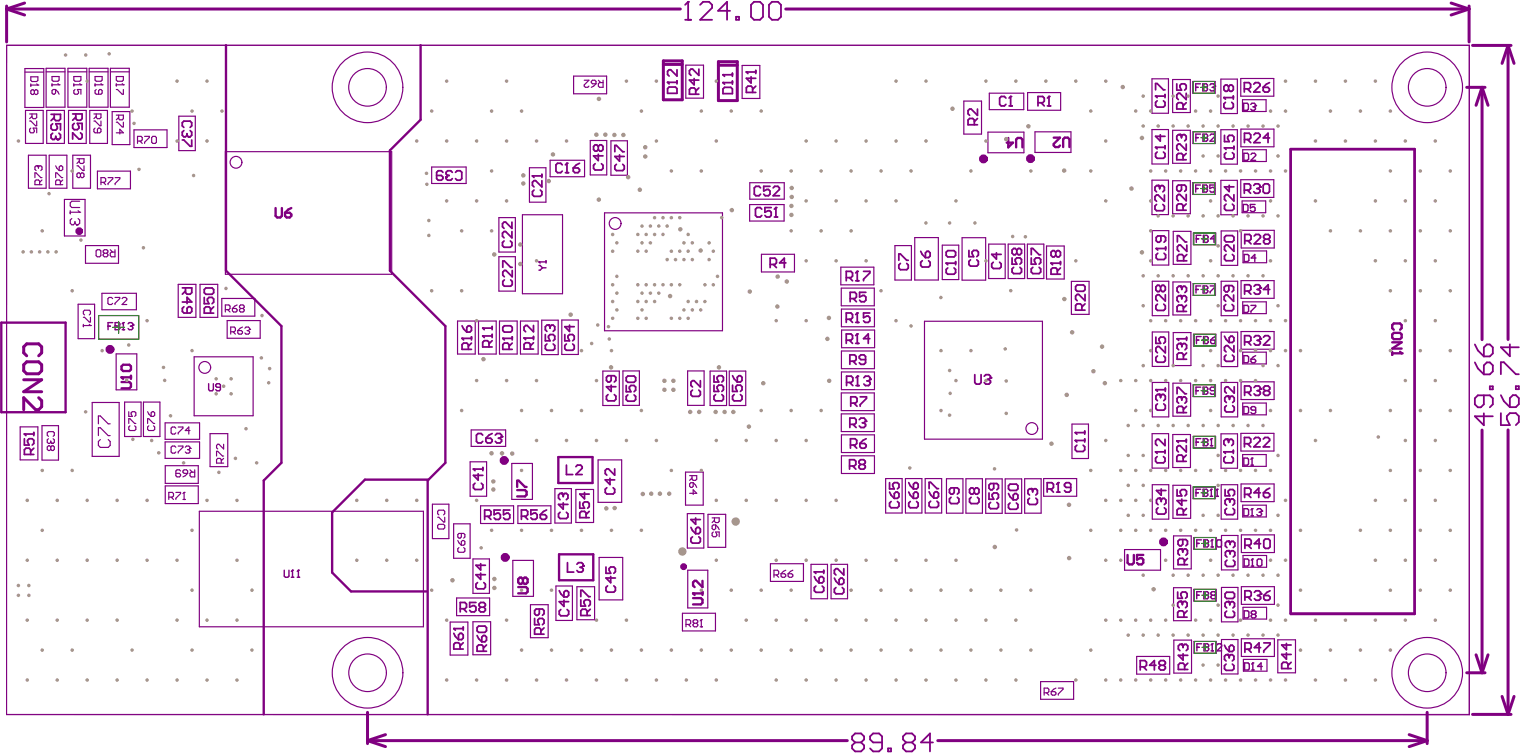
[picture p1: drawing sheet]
<svg xmlns="http://www.w3.org/2000/svg" width="429mm" height="213mm" viewBox="0 0 429 213" stroke-linecap="round" stroke-linejoin="round" font-family="sans-serif">
<g fill="none" stroke="#800080" stroke-width=".33">
<path d="M7 19.3h5.4v11h-5.4zM13 19.3h5.3v11h-5.3zM19.2 19.3h5.3v11h-5.3zM25.2 19.3h5.3v11h-5.3zM31.1 19.3h5.4v11h-5.4zM193.5 18.4h4.9v9.3h-4.9zM209.3 18.5h5v9.3h-5zM7 20.3h5.4M7.2 31.2h5v9.3h-5zM8.7 21.7h2v1l-.3 .3h-1.4l-.3-.3zM8.7 23.7v.6M8.7 24h2"/>
<path d="M13 20.3h5.3M13.2 31.2h5v9.3h-5zM19.2 20.3h5.3M19.3 31.2h5v9.3h-5zM25.2 20.3h5.3M25.3 31.2h5v9.3h-5zM31.1 20.3h5.4M31.6 31.5h5v9.3h-5zM37.8 36.7h9.3v4.9h-9.3zM50.4 32.8h4.7v9.7h-4.7zM161.8 21.5h9.3v5h-9.3zM166.5 39.7h4.7v9.7h-4.7z"/>
<path d="M172.3 39.7h4.7v9.8h-4.7zM271.9 28.5h5v9.3h-5zM278.7 37.3h10.1v5.8h-10.1zM279.1 26.3h9.7v4.6h-9.7zM289.9 26.1h9.3v5h-9.3zM292 37.2h10.1v5.8h-10.1zM325 22.2h4.6v9.8h-4.6zM325 36.6h4.6v9.7h-4.6zM330.8 22.4h5v9.4h-5zM330.8 36.8h5v9.3h-5zM336.5 23h6.3v3.3h-6.3zM336.5 37.2h6.3v3.3h-6.3z"/>
<path d="M344.4 22.3h4.6v9.7h-4.6zM344.4 36.6h4.6v9.7h-4.6zM350 22.2h9.3v4.9h-9.3zM350 36.4h9.4v5h-9.4zM350.5 28.1h6.6v3.4h-6.6zM8 43.8h5v9.3h-5zM13.9 43.8h5v9.3h-5zM18.2 56.3h5.8v10.3h-5.8zM20.5 43.8h5v9.3h-5zM27.5 48.3h9.3v5h-9.3zM63.6 42.8h46.9v34.6h-46.9zM121.8 47.1h9.7v4.7h-9.7z"/>
<path d="M149.3 47.3h4.7v9.8h-4.7zM155.2 45.2h9.7v4.7h-9.7zM211.5 57.7h9.7v4.7h-9.7zM211.5 51.6h9.7v4.6h-9.7zM325 50.8h4.6v9.8h-4.6zM330.8 51h5v9.3h-5zM336.5 51.6h6.3v3.3h-6.3zM344.4 50.9h4.6v9.7h-4.6zM350 50.7h9.3v5h-9.3zM350.4 56.7h6.6v3.3h-6.6zM350.5 42.3h6.7v3.3h-6.7zM24.1 69.3h9.3v5h-9.3z"/>
<path d="M140.7 72.4h4.7v9.8h-4.7zM140.7 61.4h4.7v9.7h-4.7zM147.4 60.6h11.3v22.3h-11.3zM170.5 60.1h33.3v33.2h-33.3zM214.8 71.8h9.3v5h-9.3zM237.2 75.4h9.3v5h-9.3zM252.4 69.3h4.7v9.7h-4.7zM258 67.1h6.7v11.9h-6.7zM265.8 69.2h4.6v9.7h-4.6zM271.4 67.1h6.6v12h-6.6zM278.9 68.9h4.6v9.7h-4.6zM284.4 68.9h4.6v9.7h-4.6z"/>
<path d="M289.8 68.9h4.6v9.7h-4.6zM295.2 69.4h5v9.3h-5zM302.2 79.4h5v9.3h-5zM325 79.4h4.7v9.7h-4.7zM325 65.1h4.7v9.7h-4.7zM330.9 79.6h5v9.3h-5zM331 65.3h4.9v9.3h-4.9zM336.6 65.7h6.3v3.4h-6.3zM344.5 79.4h4.6v9.7h-4.6zM344.5 65.2h4.6v9.7h-4.6zM350.1 79.2h9.3v5h-9.3zM350.1 65h9.3v5h-9.3z"/>
<path d="M350.6 70.8h6.7v3.3h-6.7zM22 85.9h4.7v9.7h-4.7zM27.8 89.1h11.3v6.6h-11.3zM28.8 82.8h9.7v4.6h-9.7zM32.8 99.9h5.8v10.1h-5.8zM50.3 80.2h5v9.4h-5zM56.4 80.2h5v9.4h-5zM62.6 84.2h9.3v5h-9.3zM64.1 90.5h9.3v5h-9.3zM129.1 90.6h5v9.3h-5zM135 90.6h5v9.3h-5zM140.9 90.6h5v9.3h-5z"/>
<path d="M146.8 90.6h5v9.3h-5zM152.8 90.4h4.7v9.7h-4.7zM158.5 90.3h4.6v9.7h-4.6zM237.3 81.3h9.3v5h-9.3zM237.4 87.2h9.3v5h-9.3zM237.4 99.1h9.3v5h-9.3zM237.4 93.1h9.3v5h-9.3zM260.8 90.7h33.3v33.2h-33.3zM325 93.7h4.7v9.7h-4.7zM331 93.9h4.9v9.3h-4.9zM336.5 80h6.4v3.4h-6.4zM336.7 94.3h6.3v3.3h-6.3z"/>
<path d="M344.5 93.7h4.6v9.8h-4.6zM350.1 93.6h9.3v5h-9.3zM350.5 85.2h6.7v3.3h-6.7zM350.5 99.4h6.7v3.3h-6.7zM26 113.6h7.6v15.2h-7.6zM35.1 113.5h4.7v9.7h-4.7zM40.5 113.5h4.6v9.7h-4.6zM46.6 119.3h9.7v4.7h-9.7zM54.8 100.7h16.6v16.6h-16.6zM170.1 104.7h4.6v9.7h-4.6zM175.7 104.7h4.7v9.7h-4.7zM194 104.7h4.6v9.7h-4.6z"/>
<path d="M200.3 104.7h4.7v9.7h-4.7zM205.7 104.7h4.7v9.7h-4.7zM237.3 110.9h9.3v5h-9.3zM237.3 116.8h9.3v5h-9.3zM237.4 105h9.3v5h-9.3zM302.4 119.7h4.6v9.7h-4.6zM325 107.9h4.7v9.8h-4.7zM330.9 108.1h5v9.4h-5zM336.5 108.6h6.4v3.3h-6.4zM344.5 107.9h4.6v9.8h-4.6zM350.1 107.8h9.3v5h-9.3zM350.5 113.8h6.7v3.3h-6.7z"/>
<path d="M5.7 120.5h5v9.3h-5zM11.8 120.1h4.7v9.7h-4.7zM46.6 124.7h9.7v4.7h-9.7zM46.6 131.4h9.3v5h-9.3zM46.6 137.1h9.3v5h-9.3zM59.3 122.4h4.9v9.3h-4.9zM132.6 130.3h4.7v9.8h-4.7zM132.9 121.3h9.7v4.7h-9.7zM144.4 130.8h5.8v10.1h-5.8zM156.5 137.9h4.7v9.7h-4.7zM162.4 138.1h5v9.4h-5zM168.7 129.8h6.7v12h-6.7z"/>
<path d="M193.4 133.2h5v9.4h-5zM237.4 122.7h9.3v5h-9.3zM237.4 128.6h9.3v5h-9.3zM249.8 135.1h4.7v9.7h-4.7zM255.4 135.1h4.7v9.7h-4.7zM261 135.1h4.6v9.7h-4.6zM267 135.1h4.6v9.7h-4.6zM272.5 135.1h4.6v9.7h-4.6zM278.1 135.2h4.6v9.7h-4.6zM283.5 135.2h4.7v9.7h-4.7zM289 135.1h4.7v9.7h-4.7zM294.4 135.1h9.3v5h-9.3z"/>
<path d="M325 122.4h4.6v9.7h-4.6zM325 136.8h4.7v9.7h-4.7zM330.8 122.6h5v9.3h-5zM330.9 137h5v9.3h-5zM336.5 137.4h6.4v3.3h-6.4zM336.6 123.1h6.3v3.4h-6.3zM344.4 122.4h4.7v9.8h-4.7zM344.5 136.8h4.6v9.7h-4.6zM350 122.3h9.4v5h-9.4zM350.1 136.6h9.3v5h-9.3zM350.5 128.3h6.7v3.3h-6.7zM56.2 144.3h63.2v32.6h-63.2z"/>
<path d="M122 142.3h4.6v9.7h-4.6zM128 147.8h4.6v9.8h-4.6zM133.4 157.7h4.7v9.8h-4.7zM135.6 142.8h9.3v4.9h-9.3zM144.7 158.2h5.8v10.1h-5.8zM146.1 142.8h9.3v4.9h-9.3zM169 157.3h6.7v12h-6.7zM193.9 145h4.6v9.7h-4.6zM199.7 145.2h5v9.3h-5zM217.3 159.1h9.3v5h-9.3zM228.8 159.3h4.6v9.7h-4.6zM234.4 159.3h4.7v9.7h-4.7z"/>
<path d="M317.2 155.1h10.2v5.8h-10.2zM331 151.2h5v9.4h-5zM336.8 151.7h6.3v3.3h-6.3zM344.6 151.1h4.6v9.7h-4.6zM350.2 151h9.3v4.9h-9.3zM350.5 142.6h6.7v3.3h-6.7zM350.6 156.8h6.7v3.3h-6.7zM127 175.6h5v9.3h-5zM128.8 168.8h9.3v5h-9.3zM133.4 175.5h5v9.3h-5zM149.6 170.7h5v9.3h-5zM156.8 165.4h4.7v9.7h-4.7z"/>
<path d="M162.7 165.6h5v9.3h-5zM192.5 173.1h9.3v5h-9.3zM194 160.9h5.7v10.7h-5.7zM331 165.9h5v9.3h-5zM336.8 166.3h6.3v3.3h-6.3zM344.6 165.8h4.6v9.7h-4.6zM350.2 165.6h9.3v5h-9.3zM350.6 171.4h6.7v3.3h-6.7zM293.5 192.4h9.4v5h-9.4zM320.6 185.3h9.4v5h-9.4zM331.1 180.7h5v9.3h-5zM336.8 181h6.3v3.4h-6.3z"/>
<path d="M344.6 180.5h4.6v9.7h-4.6zM350.2 180.3h9.3v5h-9.3zM350.7 186.1h6.7v3.3h-6.7zM360.4 180.6h5v9.3h-5z"/>
</g>
<path d="M364.1 42h34.9v131.3h-34.9zM.4 91.1h18.1v25.2h-18.1zM157.5 129h9.6v7.3h-9.6zM157.7 156.4h9.6v7.4h-9.6z" fill="none" stroke="#800080" stroke-width=".66"/>
<path d="M187.1 17.2h5.3v11h-5.3zM187.1 18.2h5.3M202.7 17.4h5.3v11h-5.3zM202.7 18.4h5.3" fill="none" stroke="#800080" stroke-width=".84"/>
<circle cx="10.7" cy="24" r=".17" fill="#800080"/>
<path d="M9.7 25.7l.3-.4h.4l.3 .4v.6l-.3 .4h-.4l-.3-.4M9.7 25.7l-.3-.4h-.4l-.3 .4v.6l.3 .4h.4l.3-.4M9.7 25.7v.6M10.4 23.7l.3 .3M14.7 21.6h2v1l-.4 .3h-1.3l-.3-.3zM14.7 23.6v.7M14.7 23.9h2" fill="none" stroke="#800080" stroke-width=".33"/>
<circle cx="16.7" cy="23.9" r=".17" fill="#800080"/>
<path d="M14.7 25.6l.3-.3h.7v1l-.4 .3h-.3l-.3-.3zM15.7 25.3l1 1.3M16.3 23.6l.4 .3M20.8 21.6h2v1l-.3 .3h-1.3l-.4-.3zM20.8 23.6v.7M20.8 23.9h2" fill="none" stroke="#800080" stroke-width=".33"/>
<circle cx="22.8" cy="23.9" r=".17" fill="#800080"/>
<path d="M21.2 25.3l-.4 .3v.7l.4 .3h.6l.4-.3-.4-1h1v1.3M22.5 23.6l.3 .3M26.8 21.6h2v1l-.3 .3h-1.4l-.3-.3zM26.8 23.6v.7M26.8 23.9h2" fill="none" stroke="#800080" stroke-width=".33"/>
<circle cx="28.8" cy="23.9" r=".17" fill="#800080"/>
<path d="M27.1 25.3l-.3 .3v.7l.3 .3h1.4l.3-.3v-.7l-.3-.3h-.4l-.3 .3v1M28.5 23.6l.3 .3M32.8 21.6h2v1l-.3 .3h-1.4l-.3-.3zM32.8 23.6v.7M32.8 23.9h2" fill="none" stroke="#800080" stroke-width=".33"/>
<circle cx="34.8" cy="23.9" r=".17" fill="#800080"/>
<path d="M32.8 25.3h.3l1.4 1.3h.3v-1.3M34.5 23.6l.3 .3M41.6 119.5v-1.3h.4l1.3 1.3h.3M41.6 116.2l1 1.3M43 116.2h.3l.3 .3v.7l-.3 .3h-.7v-1zM42 120.2l-.4 .3v.7l.4 .3h1.3l.3-.3v-.7l-.3-.3" fill="none" stroke="#800080" stroke-width=".33"/>
<path d="M6.9 123.8v1.8h1.3l-.4-1.3 .4-.5h.9l.4 .5v.9l-.4 .4M6.9 122.5h2.6M8.7 128.3v-1.4l-.5-.4h-.9l-.4 .4v1.4h2.6M9.5 126.5l-.8 .9M9.5 122.1v.8" fill="none" stroke="#800080" stroke-width=".5"/>
<circle cx="6.9" cy="122.5" r=".25" fill="#800080"/>
<path d="M6.9 122.5l.4 .4" fill="none" stroke="#800080" stroke-width=".5"/>
<path d="M8.4 32.2h2v1l-.4 .3h-.6l-.4-.3v-1M8.4 34.2h.3l1.3 1.3h.4v-1.3M8.7 36.2l-.3 .3v.6l.3 .4h.7l.3-.4-.3-.9h1v1.3M9 32.8l-.6 .7M13.7 123.2l-.4-.4v-.6l.4-.4h1.3l.3 .4v.6l-.3 .4M15 123.8l.3 .3v.7l-.3 .3h-.3" fill="none" stroke="#800080" stroke-width=".33"/>
<circle cx="14.7" cy="125.1" r=".17" fill="#800080"/>
<path d="M13.7 123.8l-.4 .3v.7l.4 .3h.3l.3-.3M14.3 124.8l.4 .3M14.3 124.5v.3M14.3 126.1v.7M14.3 126.1l-.3-.3h-.3l-.4 .3v.7l.4 .3h.3l.3-.3M14.3 126.1l.4-.3h.3l.3 .3v.7l-.3 .3h-.3l-.4-.3" fill="none" stroke="#800080" stroke-width=".33"/>
<path d="M14.4 32.3h2.7v1.3l-.5 .4h-.9l-.4-.4v-1.3M14.8 34.9l-.4 .5v.9l.4 .4h.9l.5-.4-.5-1.4h1.4v1.8M15.3 33.2l-.9 .8M16.6 37.6l.5 .4v.9l-.5 .5h-.4" fill="none" stroke="#800080" stroke-width=".5"/>
<circle cx="16.2" cy="39.4" r=".25" fill="#800080"/>
<path d="M14.8 37.6l-.4 .4v.9l.4 .5h.5l.4-.5M15.7 38.9l.5 .5M15.7 38.5v.4M20.5 32.2h2.7v1.3l-.5 .4h-.9l-.4-.4v-1.3M20.9 34.8l-.4 .5v.9l.4 .4h.9l.5-.4-.5-1.4h1.4v1.8M21.4 33l-.9 .9M22.7 37.5l.5 .4v.9l-.5 .5h-.4l-1.8-1.8v1.8M133.5 132.4h2.7M134 136.4l-.5 .4v.9l.5 .5h1.8l.4-.5v-.9l-.4-.4M134.9 133.7v1.8l-1.4-1.3h2.7M136.2 131.9v.9" fill="none" stroke="#800080" stroke-width=".5"/>
<g fill="none" stroke="#800080" stroke-width=".33">
<path d="M26.5 32.2h2v1l-.4 .3h-.6l-.4-.3v-1M26.5 34.2h.3l1.3 1.3h.4v-1.3M26.8 36.2l-.3 .3v.6l.3 .4h1.3l.4-.4v-.6l-.4-.3h-.3l-.3 .3v1M27.1 32.8l-.6 .7M32.8 37.5h2l-1-1v1.3M32.8 32.5h2v1l-.3 .3h-.7l-.3-.3v-1M32.8 34.5h.3l1.4 1.3h.3v-1.3M33.5 33.2l-.7 .6M61.1 128.7v-1.3h.3l1.3 1.3h.4M62.4 130.7v-1l-.3-.3h-.7l-.3 .3v1h2M63.1 125.4v1.3l-1.3-1.3h-.4l-.3 .3v.7l.3 .3M63.1 129.4l-.7 .6"/>
<path d="M123.5 146h.3l1.3 1.3h.4v-1.3M123.5 148.3l.3-.3h1.3l.4 .3v.7l-.4 .3h-1.3l-.3-.3zM123.8 145.3l-.3-.3v-.7l.3-.3h1.3l.4 .3v.7l-.4 .3M129.1 152.5l1 1.4M129.5 154.5l-.4 .4v.6l.4 .4h1.3l.3-.4v-.6l-.3-.4M130.1 150.5v1l-.3 .4h-.3l-.4-.4v-.6l.4-.4h1.3l.3 .4v.6l-.3 .4M130.1 152.9l.4-.4h.3l.3 .4v.6l-.3 .4h-.7z"/>
</g>
<circle cx="133.5" cy="132.4" r=".25" fill="#800080"/>
<path d="M141.8 95.5h2.7M143.6 98.6v-1.3l-.4-.5h-.9l-.5 .5v1.3h2.7M144.5 96.8l-.9 .9M144.5 95.1v.8M133.5 132.4l.5 .4M135.6 159.1v1.8l-1.3-1.4h2.6M134.7 164.4l-.4 .5v.8l.4 .5h1.8l.4-.5v-.8l-.4-.5M135.6 161.8v1.7l-1.3-1.3h2.6" fill="none" stroke="#800080" stroke-width=".5"/>
<circle cx="141.8" cy="95.5" r=".25" fill="#800080"/>
<path d="M141.8 95.5l.5 .4M142.3 91.9h1.7l.5 .5v.9l-.5 .4h-1.7l-.5-.4v-.9zM147.8 95.4h2.7M149.6 98.5v-1.3l-.4-.5h-.9l-.5 .5v1.3h2.7M150.5 96.7l-.9 .9M150.5 95v.9" fill="none" stroke="#800080" stroke-width=".5"/>
<circle cx="147.8" cy="95.4" r=".25" fill="#800080"/>
<path d="M147.8 95.4l.5 .5M150.5 91.9v1.7l-1.8-1.7h-.4l-.5 .4v.9l.5 .4M153.8 94.4v1.8h1.4l-.5-.9v-.4l.5-.5h.8l.5 .5v.8l-.5 .5M154.3 97.1l-.5 .4v.9l.5 .5h1.7l.5-.5v-.9l-.5-.4M154.7 91.8h-.4l-.5 .4v.9l.5 .4" fill="none" stroke="#800080" stroke-width=".5"/>
<circle cx="154.7" cy="91.8" r=".25" fill="#800080"/>
<path d="M188.3 25l.5-.4h1.7l.5 .4v1.3h-2.7zM188.3 23.2h2.7M191 22.8v.9M167.9 46.2l-.5 .4v.9l.5 .5h1.8l.4-.5v-.9l-.4-.4M168.8 41.3l-.5-.4h-.4l-.5 .4v.9l.5 .5h.4l.5-.5M168.8 41.3l.4-.4h.5l.4 .4v.9l-.4 .5h-.5l-.4-.5M168.8 43.5v1.8l-1.4-1.3h2.7M168.8 41.3v.9M154.7 91.8l.5 .4M155.2 92.2v.4M155.2 92.2l.4-.4h.4l.5 .4v.9l-.5 .4" fill="none" stroke="#800080" stroke-width=".5"/>
<circle cx="188.3" cy="23.2" r=".25" fill="#800080"/>
<g fill="none" stroke="#800080" stroke-width=".5">
<path d="M191 19.7v1.8l-1.8-1.8h-.4l-.5 .4v.9l.5 .5M197.1 19.5v1.8l-1.7-1.8h-.5l-.4 .4v.9l.4 .5M188.3 23.2l.5 .5M195.8 22.2v1.7l-1.3-1.3h2.6M196.2 26.6v-1.3l-.4-.5h-.9l-.4 .5v1.3h2.6M197.1 24.8l-.9 .9M195.3 110.1l-.4 .4v.9l.4 .5h1.8l.5-.5v-.9l-.5-.4M197.6 107.4v1.8l-1.8-1.8h-.5l-.4 .5v.9l.4 .4M201.4 106v1.8h1.3l-.4-1.3 .4-.5h.9l.5 .5v.9l-.5 .4M201.4 108.7v1.8h1.3l-.4-.9v-.5l.4-.4h.9l.5 .4v.9l-.5 .5M201.8 111.4l-.4 .4v.9l.4 .4h1.8l.5-.4v-.9l-.5-.4M194.9 148.8l.4 .9 .9 .9"/>
<path d="M195.3 151.5l-.4 .4v.9l.4 .5h1.8l.5-.5v-.9l-.5-.4M196.2 146.2v1.8l-1.3-1.4h2.7M196.7 148.8h.4l.5 .5v.9l-.5 .4h-.9v-1.3zM229.7 162.7l.4 .9 .9 .9M229.7 161.4h2.7M230.1 165.4l-.4 .4v.9l.4 .5h1.8l.5-.5v-.9l-.5-.4M231 163.2l.5-.5h.4l.5 .5v.9l-.5 .4h-.9zM232.4 161v.8"/>
</g>
<circle cx="229.7" cy="161.4" r=".25" fill="#800080"/>
<g fill="none" stroke="#800080" stroke-width=".5">
<path d="M256.3 138.9l.5 .9 .9 .8M256.3 136.2l.5 .9 .9 .9M258.1 136.2h.5l.4 .5v.8l-.4 .5h-.9v-1.3zM258.1 138.9h.5l.4 .4v.9l-.4 .4h-.9v-1.3zM262.1 137.9v-1.8h.4l1.8 1.8h.4M262.1 138.8l.4 .9 .9 .9M263.9 138.8h.4l.4 .4v.9l-.4 .5h-.9v-1.4zM290.9 137.9h-.5l-.4 .5v.9l.4 .4M256.8 141.5l-.5 .5v.9l.5 .4h1.8l.4-.4v-.9l-.4-.5M262.5 141.4l-.4 .5v.9l.4 .4h1.8l.4-.4v-.9l-.4-.5M290.4 140.6l-.4 .4v.9l.4 .5h1.8l.4-.5v-.9l-.4-.4M229.7 161.4l.4 .4"/>
<path d="M235.4 163.2l.4 .8 .9 .9M235.8 165.8l-.4 .5v.8l.4 .5h1.8l.4-.5v-.8l-.4-.5M236.7 163.6l.4-.4h.5l.4 .4v.9l-.4 .4h-.9zM238 160.5v1.8l-1.8-1.8h-.4l-.4 .4v.9l.4 .5"/>
</g>
<circle cx="290.9" cy="137.9" r=".25" fill="#800080"/>
<path d="M290.9 137.9l.4 .5M291.3 138.4v.4M291.3 138.4l.4-.5h.5l.4 .5v.9l-.4 .4M303.3 124.3h2.7M303.8 125.6l-.5 .5v.9l.5 .4h1.7l.5-.4v-.9l-.5-.5M306 123.9v.9" fill="none" stroke="#800080" stroke-width=".5"/>
<circle cx="303.3" cy="124.3" r=".25" fill="#800080"/>
<path d="M303.3 124.3l.5 .5M303.3 122.1h2.7M306 121.7v.8" fill="none" stroke="#800080" stroke-width=".5"/>
<circle cx="303.3" cy="122.1" r=".25" fill="#800080"/>
<path d="M303.4 80.9l.4-.5h1.8l.5 .5v.9l-.5 .4h-1.8l-.4-.4zM305.2 87.5v-1.3l-.5-.4h-.9l-.4 .4v1.3h2.7M306.1 83.1v1.8l-1.8-1.8h-.5l-.4 .4v.9l.4 .5M306.1 85.8l-.9 .8M303.3 122.1l.5 .4" fill="none" stroke="#800080" stroke-width=".5"/>
<path d="M19.8 59.5v.8M19.8 59.9h2.7M22.5 56.8h-2.2l-.5 .4v.9l.5 .5h2.2" fill="none" stroke="#800080" stroke-width=".33"/>
<circle cx="22.5" cy="59.9" r=".17" fill="#800080"/>
<path d="M22 59.5l.5 .4M22 61.7l.5 .4v.9l-.5 .4h-.4" fill="none" stroke="#800080" stroke-width=".33"/>
<circle cx="21.6" cy="63.4" r=".17" fill="#800080"/>
<path d="M21.7 44.8h2v1l-.3 .3h-.7l-.3-.3v-1M21.7 46.8h.3l1.4 1.3h.3v-1.3M22.4 45.5l-.7 .6M22.7 49.1l.3-.3h.4l.3 .3v.7l-.3 .3h-.4l-.3-.3M22.7 49.1l-.3-.3h-.4l-.3 .3v.7l.3 .3h.4l.3-.3M22.7 49.1v.7M20.3 61.7l-.5 .4v.9l.5 .4h.4l.4-.4M21.1 63l.5 .4M21.1 62.6v.4" fill="none" stroke="#800080" stroke-width=".33"/>
<path d="M128 178.7l.4 .9 .9 .9M128 177.4h2.7M129.8 178.7h.4l.5 .5v.9l-.5 .4h-.9v-1.3zM130.7 177v.9M129.8 183.2v-1.4l-.5-.4h-.9l-.4 .4v1.4h2.7M130.7 181.4l-.9 .9" fill="none" stroke="#800080" stroke-width=".5"/>
<circle cx="128" cy="177.4" r=".25" fill="#800080"/>
<path d="M141.8 75.4v-1.7h.5l1.7 1.7h.5M142.2 68l-.5 .4v.9l.5 .5h1.8l.4-.5v-.9l-.4-.4M142.3 79l-.5 .4v.9l.5 .5h1.7l.5-.5v-.9l-.5-.4M144.4 62.7v1.8l-1.8-1.8h-.4l-.5 .4v.9l.5 .5M144.4 65.3v1.8l-1.8-1.8h-.4l-.5 .5v.9l.5 .4M144.5 76.3v1.8l-1.8-1.8h-.4l-.5 .5v.9l.5 .4M128 177.4l.4 .5M134.6 179.4l.4 .8 .9 .9M135 176.7h1.8l.4 .4v.9l-.4 .5h-1.8l-.4-.5v-.9zM136.3 179.4h.5l.4 .4v.9l-.4 .4h-.9v-1.3zM136.3 183.8v-1.3l-.4-.5h-.9l-.4 .5v1.3h2.6M137.2 182l-.9 .9" fill="none" stroke="#800080" stroke-width=".5"/>
<path d="M195.5 168.8h2.2l.5 .4v.9l-.5 .5h-2.2M195.5 167.5h2.7M198.2 167v.9" fill="none" stroke="#800080" stroke-width=".66"/>
<circle cx="195.5" cy="167.5" r=".33" fill="#800080"/>
<path d="M195.5 167.5l.4 .4M198.2 163.9v1.8l-1.8-1.8h-.5l-.4 .5v.9l.4 .4" fill="none" stroke="#800080" stroke-width=".66"/>
<path d="M290.9 71.9v-1.8h.4l1.8 1.8h.5M290.9 72.8v1.8h1.3l-.4-.9v-.5l.4-.4h.9l.5 .4v.9l-.5 .5M291.3 75.4l-.4 .5v.9l.4 .4h1.8l.5-.4v-.9l-.5-.5M296.5 74.3h2.6M298.2 77.4v-1.3l-.4-.5h-.9l-.4 .5v1.3h2.6M299.1 75.6l-.9 .9M299.1 73.8v.9" fill="none" stroke="#800080" stroke-width=".5"/>
<circle cx="296.5" cy="74.3" r=".25" fill="#800080"/>
<path d="M296.5 74.3l.4 .4M297.8 71.2l-.4-.5h-.5l-.4 .5v.9l.4 .4h.5l.4-.4M297.8 71.2l.4-.5h.5l.4 .5v.9l-.4 .4h-.5l-.4-.4M297.8 71.2v.9" fill="none" stroke="#800080" stroke-width=".5"/>
<path d="M38.8 39.8h1l.3-.3v-.7l-.3-.3h-1v2M39.5 39.8l.6 .7M40.8 38.5h1.3v.3l-1.3 1.3v.4M42.8 38.8l.3-.3h.7l.3 .3v1.3l-.3 .4h-.7l-.3-.4zM65.1 93.6h1l.3-.3v-.7l-.3-.3h-1v2M65.7 93.6l.7 .7M67.1 93.3h1l.3 .3v.4l-.3 .3h-.7l-.3-.3zM68.4 92.3l-1.3 1M69.1 92.6l.3-.3h.7l.3 .3v.4" fill="none" stroke="#800080" stroke-width=".33"/>
<circle cx="70.4" cy="93" r=".17" fill="#800080"/>
<g fill="none" stroke="#800080" stroke-width=".33">
<path d="M27.4 70.5h.7l.3 .3v1.3l-.3 .4h-.7l-.3-.4v-1.3zM29.4 71.5l-.3 .3v.3l.3 .4h.7l.3-.4v-.3l-.3-.3M29.4 71.5l-.3-.4v-.3l.3-.3h.7l.3 .3v.3l-.3 .4M29.4 71.5h.7M31.1 70.5l.7 .6M32.4 70.5v2h-1l-.3-.4v-.6l.3-.4h1M23.5 89.5h.3l1.4 1.4h.3v-1.4M23.5 91.5v.7M23.5 91.9h2M23.8 88.9l-.3-.4v-.6l.3-.3h1.4l.3 .3v.6l-.3 .4M63.6 87.4h1l.3-.3v-.7l-.3-.3h-1v2M64.2 87.4l.7 .7"/>
<path d="M65.6 87.1h1l.3 .3v.3l-.3 .4h-.7l-.3-.4zM66.9 86.1l-1.3 1M67.9 87.1l-.3-.4v-.3l.3-.3h.7l.3 .3v.3l-.3 .4M67.9 87.1l-.3 .3v.3l.3 .4h.7l.3-.4v-.3l-.3-.3M67.9 87.1h.7M69.7 93.3h.4M70.1 93.3l.3 .3v.4l-.3 .3h-.7l-.3-.3M70.4 93l-.3 .3M36.3 116.2v1.3h1l-.3-.7v-.3l.3-.3h.7l.3 .3v.7l-.3 .3M36.3 119.5v-1.3h.4l1.3 1.3h.3M36.7 120.2l-.4 .3v.7l.4 .3h1.3l.3-.3v-.7l-.3-.3M194.5 134.2h2v1l-.3 .4h-.7l-.3-.4v-1"/>
<path d="M194.5 136.6l.4-.4h.6v1l-.3 .4h-.3l-.4-.4zM194.5 139.2h2l-1-1v1.4M195.2 134.9l-.7 .7M195.5 136.2l1 1.4"/>
</g>
<circle cx="25.5" cy="91.9" r=".17" fill="#800080"/>
<path d="M9.8 50.1v-1.3h.4l1.3 1.3h.3M10.5 46.8h-.3l-.4 .3v.7l.4 .3M11.2 52.1v-1l-.4-.3h-.6l-.4 .3v1h2M11.8 50.8l-.6 .7M25.2 91.5l.3 .4M27.8 119.6v-2.2h.5l2.2 2.2h.6M27.8 122.9v-2.2h.5l2.2 2.2h.6M28.3 124l-.5 .6v1.1l.5 .6h2.2l.6-.6v-1.1l-.6-.6" fill="none" stroke="#800080" stroke-width=".33"/>
<circle cx="10.5" cy="46.8" r=".17" fill="#800080"/>
<path d="M10.5 46.8l.3 .3M10.8 47.1v.4M10.8 47.1l.4-.3h.3l.3 .3v.7l-.3 .3M15.7 50.1v-1.3h.3l1.4 1.3h.3M15.7 46.8l1 1.3M16.7 47.1l.3-.3h.4l.3 .3v.7l-.3 .3h-.7zM17 52.1v-1l-.3-.3h-.7l-.3 .3v1h2M17.7 50.8l-.7 .7" fill="none" stroke="#800080" stroke-width=".33"/>
<path d="M51.4 81.2h2.7v1.4l-.4 .4h-.9l-.5-.4v-1.4M51.4 85.2h2.7l-1.3-1.3v1.8M51.9 86.6l-.5 .4v.9l.5 .4h1.8l.4-.4v-.9l-.4-.4h-.5l-.4 .4v1.3M52.3 82.1l-.9 .9M57.6 83.9v1.8h1.3l-.4-1.3 .4-.5h.9l.5 .5v.9l-.5 .4M58.1 81.3h1.7l.5 .4v.9l-.5 .5h-1.7l-.5-.5v-.9zM59.4 88.4v-1.4l-.5-.4h-.8l-.5 .4v1.4h2.7M60.3 86.6l-.9 .9M136.2 94.8h2.6M137.9 97.9v-1.3l-.4-.5h-.9l-.4 .5v1.3h2.6M138.8 96.1l-.9 .9M138.8 94.4v.9" fill="none" stroke="#800080" stroke-width=".5"/>
<circle cx="136.2" cy="94.8" r=".25" fill="#800080"/>
<path d="M136.2 94.8l.4 .5M136.2 92.6h2.6M138.8 92.2v.8" fill="none" stroke="#800080" stroke-width=".5"/>
<circle cx="136.2" cy="92.6" r=".25" fill="#800080"/>
<path d="M130.3 95.5h2.7M132.1 98.6v-1.3l-.4-.5h-.9l-.5 .5v1.3h2.7M133 96.8l-.9 .9M133 95.1v.8M136.2 92.6l.4 .4" fill="none" stroke="#800080" stroke-width=".5"/>
<circle cx="130.3" cy="95.5" r=".25" fill="#800080"/>
<path d="M130.3 95.5l.5 .4M130.3 91.9l.5 .9 .9 .9M132.1 91.9h.5l.4 .5v.9l-.4 .4h-.9v-1.3zM158.4 139.3h-.4l-.5 .4v.9l.5 .4M158 144.6l-.5 .4v.9l.5 .4h1.8l.4-.4v-.9l-.4-.4M158.9 141.9v1.8l-1.4-1.3h2.7" fill="none" stroke="#800080" stroke-width=".5"/>
<path d="M145.9 138.3h2.2l.4 .5v.9l-.4 .4h-2.2M145.9 137.4v-1.7h.4l1.8 1.7h.4M146.2 165.7h2.2l.4 .4v.9l-.4 .5h-2.2M147.5 163.5l.4-.5h.5l.4 .5v.9l-.4 .4h-.5l-.4-.4M147.5 163.5l-.4-.5h-.5l-.4 .5v.9l.4 .4h.5l.4-.4M147.5 163.5v.9" fill="none" stroke="#800080" stroke-width=".66"/>
<circle cx="158.4" cy="139.3" r=".25" fill="#800080"/>
<g fill="none" stroke="#800080" stroke-width=".5">
<path d="M150.2 49.6h2.7M150.6 53.6l-.4 .5v.9l.4 .4h1.8l.5-.4v-.9l-.5-.5M152.9 51v1.8l-1.8-1.8h-.5l-.4 .4v.9l.4 .5M152.9 49.2v.9M159.3 94.4v1.8h1.4l-.5-.9v-.4l.5-.5h.8l.5 .5v.8l-.5 .5M159.8 97.1l-.5 .4v.9l.5 .5h1.7l.5-.5v-.9l-.5-.4M160.7 91.8v1.7l-1.4-1.3h2.7M158.4 139.3l.5 .4M158.9 139.7v.4M158.9 139.7l.4-.4h.5l.4 .4v.9l-.4 .4M164.9 139v1.8l-1.4-1.4h2.7M163.5 141.7v1.7h1.4l-.5-.9v-.4l.5-.4h.9l.4 .4v.9l-.4 .4"/>
<path d="M165.3 146.1v-1.3l-.4-.5h-.9l-.5 .5v1.3h2.7M166.2 144.3l-.9 .9"/>
</g>
<circle cx="150.2" cy="49.6" r=".25" fill="#800080"/>
<g fill="none" stroke="#800080" stroke-width=".5">
<path d="M213.2 19.9v.9M210.5 20.3h2.7M211.9 21.7v1.7l-1.4-1.3h2.7M212.3 26.1v-1.3l-.4-.5h-.9l-.5 .5v1.3h2.7M213.2 24.3l-.9 .9M150.2 49.6l.4 .5M173.4 42.8v-1.8h.5l1.8 1.8h.4M173.9 46.4l-.5 .4v.9l.5 .4h1.8l.4-.4v-.9l-.4-.4M174.8 43.7v1.8l-1.4-1.3h2.7M171.5 111.4l-.4 .4v.9l.4 .4h1.8l.4-.4v-.9l-.4-.4M172.4 106v1.4l-.4 .4h-.5l-.4-.4v-.9l.4-.5h1.8l.4 .5v.9l-.4 .4M172.4 108.7v1.8l-1.3-1.4h2.6"/>
<path d="M176.6 106.6l.5-.5h1.8l.4 .5v.9l-.4 .4h-1.8l-.5-.4zM176.6 108.8v1.8h1.4l-.5-1.4 .5-.4h.9l.4 .4v.9l-.4 .5M177.1 111.4l-.5 .5v.9l.5 .4h1.8l.4-.4v-.9l-.4-.5M206.6 108.7v1.8h1.4l-.5-.9v-.5l.5-.4h.9l.4 .4v.9l-.4 .5M206.6 106l.5 .9 .9 .9M207.1 111.4l-.5 .4v.9l.5 .4h1.8l.4-.4v-.9l-.4-.4M208 106.5l.4-.5h.5l.4 .5v.9l-.4 .4h-.9zM171.2 137.6l-.5 .5v.9l.5 .4h1.7l.5-.4v-.9l-.5-.5M172.1 135v1.8l-1.4-1.4h2.7M173.4 132.3v1.8l-1.8-1.8h-.4l-.5 .5v.9l.5 .4M170.9 160v1.8h1.4l-.5-.9v-.4l.5-.5h.9l.4 .5v.9l-.4 .4M171.4 165.3l-.5 .5v.9l.5 .4h1.8l.4-.4v-.9l-.4-.5"/>
<path d="M172.3 162.7v1.8l-1.4-1.4h2.7"/>
</g>
<path d="M200.9 146.2h2v1l-.4 .3h-.6l-.4-.3v-1M200.9 148.5l.3-.4h.7v1l-.4 .4h-.3l-.3-.4zM201.2 150.1l-.3 .4v.6l.3 .4h.7l.3-.4-.3-1h1v1.4M201.5 146.8l-.6 .7M201.9 148.1l1 1.4" fill="none" stroke="#800080" stroke-width=".33"/>
<circle cx="210.5" cy="20.3" r=".25" fill="#800080"/>
<path d="M203.9 25.1l.5-.4h1.8l.4 .4v1.3h-2.7zM203.9 23.3h2.7M206.6 22.9v.9M210.5 20.3l.5 .5" fill="none" stroke="#800080" stroke-width=".5"/>
<circle cx="203.9" cy="23.3" r=".25" fill="#800080"/>
<path d="M203.9 23.3l.5 .5M203.9 21.1h2.7M206.6 20.7v.8" fill="none" stroke="#800080" stroke-width=".5"/>
<circle cx="203.9" cy="21.1" r=".25" fill="#800080"/>
<g fill="none" stroke="#800080" stroke-width=".5">
<path d="M203.9 21.1l.5 .4M274.8 35.2v-1.3l-.4-.5h-.9l-.4 .5v1.3h2.6M275.7 30.8v1.8l-1.7-1.8h-.5l-.4 .4v.9l.4 .5M275.7 33.4l-.9 .9M269.2 137.7v1.3l-.5 .5h-.4l-.5-.5v-.9l.5-.4h1.7l.5 .4v.9l-.5 .5M274.8 138.1l-.4-.4h-.5l-.4 .4v.9l.4 .5h.5l.4-.5M274.8 138.1l.5-.4h.4l.5 .4v.9l-.5 .5h-.4l-.5-.5M274.8 138.1v.9M279 139.1v1.8h1.3l-.4-.9v-.4l.4-.5h.9l.4 .5v.9l-.4 .4M280.3 136.5v1.3l-.4 .4h-.5l-.4-.4v-.9l.4-.4h1.8l.4 .4v.9l-.4 .4M284.5 139.3l.4 .9 .9 .9M284.5 137.1l.4-.5h1.8l.4 .5v.9l-.4 .4h-1.8l-.4-.4z"/>
<path d="M286.2 139.3h.5l.4 .4v.9l-.4 .5h-.9v-1.4zM326 127.5h2.6M326.4 128.9l-.4 .4v.9l.4 .4h1.8l.4-.4v-.9l-.4-.4M328.6 127.1v.9M268.3 140.3l-.5 .5v.9l.5 .4h1.7l.5-.4v-.9l-.5-.5M273.9 140.3l-.4 .5v.9l.4 .4h1.8l.5-.4v-.9l-.5-.5M279.4 141.8l-.4 .4v.9l.4 .5h1.8l.4-.5v-.9l-.4-.4M284.9 142l-.4 .4v.9l.4 .4h1.8l.4-.4v-.9l-.4-.4"/>
</g>
<circle cx="326" cy="127.5" r=".25" fill="#800080"/>
<path d="M326.5 85.8l-.4 .5v.9l.4 .4h1.8l.4-.4v-.9l-.4-.5M327.4 81l-.5-.5h-.4l-.4 .5v.8l.4 .5h.4l.5-.5M327.4 81l.4-.5h.5l.4 .5v.8l-.4 .5h-.5l-.4-.5M327.4 81v.8M328.7 83.2v1.8l-1.8-1.8h-.4l-.4 .4v.9l.4 .5M326.5 114l-.4 .4v.9l.4 .5h1.8l.4-.5v-.9l-.4-.4M326.9 111.3h-.4l-.4 .5v.8l.4 .5M326 127.5l.4 .5M328.6 124v1.8l-1.7-1.8h-.5l-.4 .4v.9l.4 .5" fill="none" stroke="#800080" stroke-width=".5"/>
<circle cx="326.9" cy="111.3" r=".25" fill="#800080"/>
<path d="M326.1 110h2.6M326.9 111.3l.5 .5M327.4 111.8v.4M327.4 111.8l.4-.5h.5l.4 .5v.8l-.4 .5M328.7 109.5v.9" fill="none" stroke="#800080" stroke-width=".5"/>
<circle cx="326.1" cy="110" r=".25" fill="#800080"/>
<path d="M326.1 110l.4 .4M326.7 143.3l-.5 .4v.9l.5 .5h1.7l.5-.5v-.9l-.5-.4M327.1 140.6h-.4l-.5 .5v.9l.5 .4" fill="none" stroke="#800080" stroke-width=".5"/>
<circle cx="327.1" cy="140.6" r=".25" fill="#800080"/>
<path d="M326 27.1h2.6M326.4 28.5l-.4 .4v.9l.4 .4h1.8l.4-.4v-.9l-.4-.4M328.6 26.7v.9M326.1 95.1v1.8h1.3l-.5-1.3 .5-.5h.9l.4 .5v.9l-.4 .4M328.7 97.8v1.8l-1.8-1.8h-.4l-.4 .4v.9l.4 .5M326.5 100.5l-.4 .4v.9l.4 .4h1.8l.4-.4v-.9l-.4-.4M327.6 138v1.8l-1.4-1.4h2.7M327.1 140.6l.5 .5M327.6 141.1v.4M327.6 141.1l.4-.5h.4l.5 .5v.9l-.5 .4" fill="none" stroke="#800080" stroke-width=".5"/>
<circle cx="326" cy="27.1" r=".25" fill="#800080"/>
<path d="M326 27.1l.4 .5M326 25.3v-1.7h.4l1.8 1.7h.4M326.2 57.7l-.4 .4v.9l.4 .5h1.8l.5-.5v-.9l-.5-.4M326.7 52.4h-.5l-.4 .4v.9l.4 .4M328.5 55v1.8l-1.8-1.8h-.5l-.4 .5v.9l.4 .4" fill="none" stroke="#800080" stroke-width=".5"/>
<circle cx="326.7" cy="52.4" r=".25" fill="#800080"/>
<path d="M326 41.6h2.6M326.4 42.9l-.4 .4v.9l.4 .5h1.8l.4-.5v-.9l-.4-.4M326.7 52.4l.4 .4M327.1 52.8v.5M327.1 52.8l.5-.4h.4l.5 .4v.9l-.5 .4M328.6 41.1v.9" fill="none" stroke="#800080" stroke-width=".5"/>
<circle cx="326" cy="41.6" r=".25" fill="#800080"/>
<path d="M327.3 38v1.8l-1.3-1.3h2.6M326 41.6l.4 .4M345.2 127.5h2.7M345.7 128.9l-.5 .4v.9l.5 .4h1.8l.4-.4v-.9l-.4-.4M347.9 127.1v.9" fill="none" stroke="#800080" stroke-width=".5"/>
<circle cx="345.2" cy="127.5" r=".25" fill="#800080"/>
<path d="M345.2 127.5l.5 .5M346.1 124h-.4l-.5 .4v.9l.5 .5" fill="none" stroke="#800080" stroke-width=".5"/>
<circle cx="346.1" cy="124" r=".25" fill="#800080"/>
<path d="M345.8 85.9l-.5 .5v.9l.5 .4h1.7l.5-.4v-.9l-.5-.5M346.7 80.6v1.3l-.5 .5h-.4l-.5-.5v-.9l.5-.4h1.7l.5 .4v.9l-.5 .5M348 83.3v1.7l-1.8-1.7h-.4l-.5 .4v.9l.5 .4M345.9 114.5l-.4 .4v.9l.4 .5h1.8l.5-.5v-.9l-.5-.4M346.4 111.8h-.5l-.4 .5v.9l.4 .4M346.1 124l.5 .4M346.6 124.4v.5M346.6 124.4l.4-.4h.5l.4 .4v.9l-.4 .5" fill="none" stroke="#800080" stroke-width=".5"/>
<circle cx="346.4" cy="111.8" r=".25" fill="#800080"/>
<path d="M346.4 111.8l.4 .5M346.8 112.3v.4M346.8 112.3l.5-.5h.4l.5 .5v.9l-.5 .4M348.2 109.2v1.7l-1.8-1.7h-.5l-.4 .4v.9l.4 .4M346 143.5l-.4 .4v.9l.4 .4h1.8l.4-.4v-.9l-.4-.4M346.5 140.8h-.5l-.4 .5v.8l.4 .5" fill="none" stroke="#800080" stroke-width=".5"/>
<circle cx="346.5" cy="140.8" r=".25" fill="#800080"/>
<path d="M345.4 94.9l.4 .9 .9 .9M347.2 94.9h.4l.5 .4v.9l-.5 .5h-.9v-1.4zM348.1 97.5v1.8l-1.8-1.8h-.5l-.4 .5v.9l.4 .4M345.8 100.2l-.4 .4v.9l.4 .5h1.8l.5-.5v-.9l-.5-.4M345.6 138.2v1.7h1.3l-.4-.9v-.4l.4-.4h.9l.4 .4v.9l-.4 .4M346.1 158.1l-.4 .4v.9l.4 .5h1.8l.4-.5v-.9l-.4-.4M346.5 140.8l.4 .5M346.5 155.4h-.4l-.4 .5v.9l.4 .4M346.9 141.3v.4M346.9 141.3l.4-.5h.5l.4 .5v.8l-.4 .5" fill="none" stroke="#800080" stroke-width=".5"/>
<circle cx="346.5" cy="155.4" r=".25" fill="#800080"/>
<path d="M346.5 155.4l.5 .5M346.5 152.8h-.4l-.4 .4v.9l.4 .4M347 155.9v.4M347 155.9l.4-.5h.5l.4 .5v.9l-.4 .4" fill="none" stroke="#800080" stroke-width=".5"/>
<circle cx="346.5" cy="152.8" r=".25" fill="#800080"/>
<path d="M345.2 27.5h2.7M345.7 28.9l-.5 .4v.9l.5 .5h1.8l.4-.5v-.9l-.4-.4M347.9 27.1v.9M346.5 152.8l.5 .4M347 153.2v.5M347 153.2l.4-.4h.5l.4 .4v.9l-.4 .4" fill="none" stroke="#800080" stroke-width=".5"/>
<circle cx="345.2" cy="27.5" r=".25" fill="#800080"/>
<path d="M345.2 27.5l.5 .5M346.6 24.4l-.5-.4h-.4l-.5 .4v.9l.5 .5h.4l.5-.5M346.6 24.4l.4-.4h.5l.4 .4v.9l-.4 .5h-.5l-.4-.5M346.6 24.4v.9M345.4 41.7h2.7M345.8 57.6l-.4 .5v.8l.4 .5h1.8l.5-.5v-.8l-.5-.5M345.8 43.1l-.4 .4v.9l.4 .4h1.8l.5-.4v-.9l-.5-.4M346.7 52.3v1.8l-1.3-1.4h2.7M348.1 54.9v1.8l-1.8-1.8h-.5l-.4 .5v.9l.4 .4M348.1 41.3v.9" fill="none" stroke="#800080" stroke-width=".5"/>
<circle cx="345.4" cy="41.7" r=".25" fill="#800080"/>
<path d="M345.4 38.2v1.8h1.3l-.4-.9v-.5l.4-.4h.9l.5 .4v.9l-.5 .5M345.4 41.7l.4 .5" fill="none" stroke="#800080" stroke-width=".5"/>
<path d="M392.7 99.3v.9M392.7 96.6h2.7l-2.7 1.8h2.7M392.7 99.7h2.7M393.2 93.1l-.5-.5v-.9l.5-.4h1.7l.5 .4v.9l-.5 .5M393.2 93.9h1.7l.5 .5v.9l-.5 .4h-1.7l-.5-.4v-.9z" fill="none" stroke="#800080" stroke-width=".66"/>
<circle cx="395.4" cy="99.7" r=".33" fill="#800080"/>
<path d="M394.9 99.3l.5 .4" fill="none" stroke="#800080" stroke-width=".66"/>
<path d="M51.9 36l-.5-.5v-.9l.5-.4h1.7l.5 .4v.9l-.5 .5M53.6 36.8l.5 .5v.9l-.5 .4h-.4" fill="none" stroke="#800080" stroke-width=".5"/>
<circle cx="53.2" cy="38.6" r=".25" fill="#800080"/>
<path d="M51.4 39.5h.5l1.7 1.8h.5v-1.8M51.9 36.8l-.5 .5v.9l.5 .4h.4l.4-.4M52.7 38.2l.5 .4M52.7 37.7v.5" fill="none" stroke="#800080" stroke-width=".5"/>
<path d="M152 74.9h.4l.6 .7M152 73.9h2M153 75.6l-.6 .6h-.4M153 75.6h1M154 73.6v.6" fill="none" stroke="#800080" stroke-width=".4"/>
<circle cx="152" cy="73.9" r=".2" fill="#800080"/>
<path d="M152 73.9l.4 .3" fill="none" stroke="#800080" stroke-width=".4"/>
<g fill="none" stroke="#800080" stroke-width=".5">
<path d="M266.9 74.3h2.7M267.3 75.6l-.4 .5v.8l.4 .5h1.8l.5-.5v-.8l-.5-.5M269.6 73.8v.9M273.3 70.7v1.7h1.4l-.5-.8v-.5l.5-.4h.8l.5 .4v.9l-.5 .4M273.8 73.3l-.5 .5v.9l.5 .4h1.7l.5-.4v-.9l-.5-.5M150.8 174.5v1.8h1.3l-.4-.9v-.4l.4-.5h.9l.5 .5v.9l-.5 .4M152.1 171.9v1.3l-.4 .5h-.5l-.4-.5v-.9l.4-.4h1.8l.5 .4v.9l-.5 .5M152.6 179v-1.4l-.5-.4h-.9l-.4 .4v1.4h2.7M153.5 177.2l-.9 .9M157.8 166.7l.4 .9 .9 .9M158.2 172l-.4 .5v.9l.4 .4h1.8l.4-.4v-.9l-.4-.5M159.1 169.4v1.7l-1.3-1.3h2.6"/>
<path d="M159.5 166.7h.5l.4 .4v.9l-.4 .5h-.9v-1.4zM163.8 168.4v-1.8h.5l1.8 1.8h.4M163.8 169.3v1.7h1.4l-.5-.8v-.5l.5-.4h.9l.4 .4v.9l-.4 .4M165.6 173.7v-1.3l-.4-.5h-.9l-.5 .5v1.3h2.7M166.5 171.9l-.9 .9"/>
</g>
<circle cx="266.9" cy="74.3" r=".25" fill="#800080"/>
<g fill="none" stroke="#800080" stroke-width=".5">
<path d="M253.5 73.5v-1.8h.5l1.8 1.8h.4M254 74.3l-.5 .5v.9l.5 .4h1.8l.4-.4v-.9l-.4-.5M259.7 70.9l.5 .9 .8 .9M260.2 73.6l-.5 .4v.9l.5 .5h1.7l.5-.5v-.9l-.5-.4M261.5 70.9h.4l.5 .5v.9l-.5 .4h-.9v-1.3zM266.9 74.3l.4 .4M267.3 70.7h1.8l.5 .5v.9l-.5 .4h-1.8l-.4-.4v-.9zM280.2 74l-.5 .4v.9l.5 .5h1.8l.4-.5v-.9l-.4-.4M281.1 71.3v1.8l-1.4-1.3h2.7M285.5 72.8v1.8h1.3l-.4-.9v-.5l.4-.4h.9l.5 .4v.9l-.5 .5M285.9 75.4l-.4 .5v.9l.4 .4h1.8l.5-.4v-.9l-.5-.5M286.8 70.6l-.4-.5h-.5l-.4 .5v.9l.4 .4h.5l.4-.4"/>
<path d="M286.8 70.6l.5-.5h.4l.5 .5v.9l-.5 .4h-.4l-.5-.4M286.8 70.6v.9M326.1 70.1h2.7M326.6 71.5l-.5 .4v.9l.5 .4h1.8l.4-.4v-.9l-.4-.4M328.8 69.7v.9"/>
</g>
<circle cx="326.1" cy="70.1" r=".25" fill="#800080"/>
<path d="M326.1 70.1l.5 .5M327.5 66.6v1.3l-.5 .5h-.4l-.5-.5v-.9l.5-.4h1.8l.4 .4v.9l-.4 .5M345.4 66.9l.4-.4h1.8l.5 .4v.9l-.5 .5h-1.8l-.4-.5zM345.8 71.8l-.4 .5v.8l.4 .5h1.8l.5-.5v-.8l-.5-.5M348.1 69.1v1.8l-1.8-1.8h-.5l-.4 .5v.9l.4 .4M346 172.5l-.4 .4v.9l.4 .4h1.8l.4-.4v-.9l-.4-.4M346.5 169.8h-.5l-.4 .4v.9l.4 .5" fill="none" stroke="#800080" stroke-width=".5"/>
<circle cx="346.5" cy="169.8" r=".25" fill="#800080"/>
<path d="M345.6 167.6l.4-.5h1.8l.4 .5v.9l-.4 .4h-1.8l-.4-.4zM346.5 169.8l.4 .4M346.9 170.2v.5M346.9 170.2l.4-.4h.5l.4 .4v.9l-.4 .5M345.8 187.4l-.4 .5v.9l.4 .4h1.8l.5-.4v-.9l-.5-.5M346.3 184.8h-.5l-.4 .4v.9l.4 .4" fill="none" stroke="#800080" stroke-width=".5"/>
<circle cx="346.3" cy="184.8" r=".25" fill="#800080"/>
<path d="M345.4 182.1l.4 .9 .9 .9M346.3 184.8l.4 .4M346.7 185.2v.4M346.7 185.2l.5-.4h.4l.5 .4v.9l-.5 .4M347.2 182.1h.4l.5 .4v.9l-.5 .5h-.9v-1.4zM362.9 184.3v1.7l-1.4-1.3h2.7M362.9 181.6v1.8l-1.4-1.4h2.7M363.3 188.7v-1.3l-.4-.5h-.9l-.5 .5v1.3h2.7M364.2 186.9l-.9 .9" fill="none" stroke="#800080" stroke-width=".5"/>
<path d="M80.2 160.9v1.7l.3 .3h.7l.3-.3v-1.7M82.2 162.9h.6M82.5 160.9v2" fill="none" stroke="#800080" stroke-width=".4"/>
<circle cx="82.5" cy="160.9" r=".2" fill="#800080"/>
<path d="M82.5 160.9l-.3 .4M83.8 162.9h.7M84.2 160.9v2" fill="none" stroke="#800080" stroke-width=".4"/>
<circle cx="84.2" cy="160.9" r=".2" fill="#800080"/>
<path d="M84.2 160.9l-.4 .4" fill="none" stroke="#800080" stroke-width=".4"/>
<path d="M77.7 58.7v2.2l.5 .5h.9l.4-.5v-2.2M82.2 58.7l-.9 .5-.9 .8M80.4 60h1.3l.5 .5v.4l-.5 .5h-.9l-.4-.5z" fill="none" stroke="#800080" stroke-width=".66"/>
<path d="M193.5 176.2h1l.3-.3v-.7l-.3-.3h-1v2M194.2 176.2l.6 .7M195.8 175.9l-.3-.3v-.4l.3-.3h.7l.3 .3v.4l-.3 .3M195.8 175.9l-.3 .3v.4l.3 .3h.7l.3-.3v-.4l-.3-.3M195.8 175.9h.7M197.5 176.9h.7M197.8 174.9v2" fill="none" stroke="#800080" stroke-width=".33"/>
<circle cx="197.8" cy="174.9" r=".17" fill="#800080"/>
<path d="M197.8 174.9l-.3 .3M218.3 162.3h1l.4-.4v-.6l-.4-.4h-1v2M219 162.3l.7 .6M220.3 161.9h1l.3 .4v.3l-.3 .3h-.6l-.4-.3zM221.6 160.9l-1.3 1M222.3 161.9h1l.3 .4v.3l-.3 .3h-.7l-.3-.3zM223.6 160.9l-1.3 1" fill="none" stroke="#800080" stroke-width=".33"/>
<path d="M214.9 59l-.5-.4h-.8l-.5 .4v1.8l.5 .4h.8l.5-.4M217.5 58.6h-1.7v1.3l.9-.4h.4l.4 .4v.9l-.4 .4h-.9l-.4-.4M218.9 58.6v2.6M217.2 74.6h1.4l.4-.4v-.9l-.4-.4h-1.4v2.6M218.1 74.6l.9 .9M218.4 61.2h.9M221.7 74.2h-1.8l1.3-1.3v2.6" fill="none" stroke="#800080" stroke-width=".5"/>
<circle cx="218.9" cy="58.6" r=".25" fill="#800080"/>
<path d="M214.5 53l-.4-.4h-.9l-.4 .4v1.8l.4 .4h.9l.4-.4M217.2 52.6h-1.8v1.3l.9-.4h.5l.4 .4v.9l-.4 .4h-.9l-.5-.4M218.1 53l.4-.4h.9l.5 .4v.5l-1.8 1.7h1.8M218.9 58.6l-.5 .4M321.6 188.2h1.4l.4-.4v-.9l-.4-.5h-1.4v2.7M322.5 188.2l.9 .9M326.1 187.8h-1.8l1.3-1.4v2.7M327.4 187.8l-.4-.5v-.4l.4-.5h.9l.4 .5v.4l-.4 .5M327.4 187.8h.9M327.4 187.8l-.4 .4v.4l.4 .5h.9l.4-.5v-.4l-.4-.4" fill="none" stroke="#800080" stroke-width=".5"/>
<path d="M294.5 195.5h1l.4-.3v-.7l-.4-.3h-1v2M295.2 195.5l.7 .7M296.5 195.2h1l.4 .3v.4l-.4 .3h-.6l-.4-.3zM297.9 194.2l-1.4 1M298.5 194.2h1.4v.3l-1.4 1.4v.3" fill="none" stroke="#800080" stroke-width=".33"/>
<path d="M337.6 182.7h.7M339 181.7h-1.4v2M339.6 181.7v2h1l.4-.3v-.4l-.4-.3h-1" fill="none" stroke="#800080" stroke-width=".4"/>
<circle cx="339.6" cy="182.7" r=".2" fill="#800080"/>
<path d="M339.6 181.7h1l.4 .3v.4l-.4 .3h-1M341.6 183.7h.7M341.9 181.7v2" fill="none" stroke="#800080" stroke-width=".4"/>
<circle cx="341.9" cy="181.7" r=".2" fill="#800080"/>
<path d="M337.6 168h.6M338.9 167h-1.3v2M339.6 167v2h1l.3-.4v-.3l-.3-.3h-1M341.9 181.7l-.3 .3M343.3 182l.3-.3h.7l.3 .3v.4l-1.3 1.3h1.3" fill="none" stroke="#800080" stroke-width=".4"/>
<circle cx="339.6" cy="168" r=".2" fill="#800080"/>
<path d="M337.6 153.4h.6M338.9 152.4h-1.3v2M339.6 152.4v2h1l.3-.4v-.3l-.3-.3h-1M339.6 167h1l.3 .3v.4l-.3 .3h-1M341.9 168h.7M341.9 168l-.3-.3v-.4l.3-.3h.7l.3 .3v.4l-.3 .3M341.9 168l-.3 .3v.3l.3 .4h.7l.3-.4v-.3l-.3-.3" fill="none" stroke="#800080" stroke-width=".4"/>
<circle cx="339.6" cy="153.4" r=".2" fill="#800080"/>
<path d="M339.6 152.4h1l.3 .3v.3l-.3 .4h-1M341.6 154.4h.6M341.9 152.4v2" fill="none" stroke="#800080" stroke-width=".4"/>
<circle cx="341.9" cy="152.4" r=".2" fill="#800080"/>
<path d="M341.9 152.4l-.3 .3M343.6 152.4h.6l.4 .3v1.3l-.4 .4h-.6l-.4-.4v-1.3z" fill="none" stroke="#800080" stroke-width=".4"/>
<path d="M275 105.7v2.3l.4 .4h.9l.4-.4v-2.3M277.6 106.2l.5-.5h.9l.4 .5v.4" fill="none" stroke="#800080" stroke-width=".5"/>
<circle cx="279.4" cy="106.6" r=".25" fill="#800080"/>
<path d="M278.5 107.1h.5M279 107.1l.4 .4v.5l-.4 .4h-.9l-.5-.4M279.4 106.6l-.4 .5" fill="none" stroke="#800080" stroke-width=".5"/>
<path d="M337.5 67.4h.6M338.8 66.4h-1.3v2M339.5 66.4v2h.9l.4-.3v-.4l-.4-.3h-.9" fill="none" stroke="#800080" stroke-width=".4"/>
<circle cx="339.5" cy="67.4" r=".2" fill="#800080"/>
<path d="M337.3 53.2h.7M338.6 52.2h-1.3v2M339.3 52.2v2h1l.3-.3v-.4l-.3-.3h-1M339.5 66.4h.9l.4 .3v.4l-.4 .3h-.9M342.8 67.4h-1.4l1-1v2" fill="none" stroke="#800080" stroke-width=".4"/>
<circle cx="339.3" cy="53.2" r=".2" fill="#800080"/>
<path d="M337.3 38.8h.7M338.7 37.9h-1.4v1.9M339.3 37.9v1.9h1l.4-.3v-.3l-.4-.4h-1M339.3 52.2h1l.3 .4v.3l-.3 .3h-1M342.6 52.2h-1.3v1l.6-.3h.4l.3 .3v.7l-.3 .3h-.7l-.3-.3" fill="none" stroke="#800080" stroke-width=".4"/>
<path d="M297.2 38.8h1.8l-1.8 1.8v.5l.5 .4h.9l.4-.4M299.9 41.5v-2.2l.4-.5h.9l.5 .5v2.2" fill="none" stroke="#800080" stroke-width=".66"/>
<circle cx="339.3" cy="38.8" r=".2" fill="#800080"/>
<path d="M337.3 24.7h.7M338.6 23.7h-1.3v1.9M339.3 23.7v1.9h1l.3-.3v-.3l-.3-.3h-1M339.3 37.9h1l.4 .3v.3l-.4 .3h-1M341.3 38.2l.4-.3h.6l.4 .3v.3l-1.4 1.3h1.4" fill="none" stroke="#800080" stroke-width=".4"/>
<circle cx="339.3" cy="24.7" r=".2" fill="#800080"/>
<path d="M339.3 23.7h1l.3 .3v.3l-.3 .4h-1M341.3 24l.3-.3h.7l.3 .3v.3" fill="none" stroke="#800080" stroke-width=".4"/>
<circle cx="342.6" cy="24.3" r=".2" fill="#800080"/>
<path d="M341.9 24.7h.4M342.3 24.7l.3 .3v.3l-.3 .3h-.7l-.3-.3M342.6 24.3l-.3 .4M58.9 108.3v1.7l.3 .3h.7l.3-.3v-1.7M62.2 109.3h-1l-.3-.3v-.4l.3-.3h.6l.4 .3v1.4l-.4 .3h-.6l-.3-.3" fill="none" stroke="#800080" stroke-width=".4"/>
<path d="M125.8 50v.4l.5 .5h.9l.4-.5M128.5 48.6l.4-.4h.9l.5 .4v1.8l-.5 .5h-.9l-.4-.5" fill="none" stroke="#800080" stroke-width=".5"/>
<circle cx="125.8" cy="50" r=".25" fill="#800080"/>
<path d="M124.9 48.6l-.4-.4h-.9l-.4 .4v1.8l.4 .5h.9l.4-.5v-.4l-.4-.5h-1.3M126.3 49.5l-.5 .5M126.3 49.5h.4M127.6 48.6l-.4-.4h-.9l-.5 .4v.5l.5 .4M160.1 158.8v2.7h1.7M162.7 159.2l.5-.4h.9l.4 .4v.5" fill="none" stroke="#800080" stroke-width=".5"/>
<circle cx="164.5" cy="159.7" r=".25" fill="#800080"/>
<path d="M159.8 131.3v2.6h1.8M162.4 131.7l.5-.4h.9l.4 .4v.5l-1.8 1.7h1.8M164.5 159.7l-.4 .4M163.6 160.1h.5M164.1 160.1l.4 .5v.4l-.4 .5h-.9l-.5-.5" fill="none" stroke="#800080" stroke-width=".5"/>
<path d="M318.1 156.6v2.2l.4 .5h.9l.4-.5v-2.2M322.5 156.6h-1.8v1.3l.9-.4h.5l.4 .4v.9l-.4 .5h-.9l-.5-.5" fill="none" stroke="#800080" stroke-width=".66"/>
<path d="M337.4 139.1h.6M338.7 138.1h-1.3v2M339.4 138.1v2h1l.3-.4v-.3l-.3-.3h-1" fill="none" stroke="#800080" stroke-width=".4"/>
<circle cx="339.4" cy="139.1" r=".2" fill="#800080"/>
<path d="M339.4 138.1h1l.3 .3v.3l-.3 .4h-1M341.7 138.1v2M341.4 140.1h.6" fill="none" stroke="#800080" stroke-width=".4"/>
<circle cx="341.7" cy="138.1" r=".2" fill="#800080"/>
<path d="M341.7 138.1l-.3 .3M343.4 138.1v2M343 140.1h.7" fill="none" stroke="#800080" stroke-width=".4"/>
<circle cx="343.4" cy="138.1" r=".2" fill="#800080"/>
<path d="M343.4 138.1l-.4 .3" fill="none" stroke="#800080" stroke-width=".4"/>
<path d="M295.4 138h1.3l.5-.4v-.9l-.5-.5h-1.3v2.7M296.3 138l.9 .9M298.1 138.9h.8M298.5 136.2v2.7" fill="none" stroke="#800080" stroke-width=".5"/>
<circle cx="298.5" cy="136.2" r=".25" fill="#800080"/>
<path d="M298.5 136.2l-.4 .5M302 137.6h-1.3l-.4-.5v-.4l.4-.5h.9l.4 .5v1.7l-.4 .5h-.9l-.4-.5" fill="none" stroke="#800080" stroke-width=".5"/>
<path d="M337.4 110.3h.6M338.7 109.3h-1.3v2M339.4 109.3v2h1l.3-.4v-.3l-.3-.3h-1" fill="none" stroke="#800080" stroke-width=".4"/>
<circle cx="339.4" cy="110.3" r=".2" fill="#800080"/>
<path d="M339.4 109.3h1l.3 .3v.3l-.3 .4h-1M342.7 110.3h-1l-.3-.4v-.3l.3-.3h.7l.3 .3v1.3l-.3 .4h-.7l-.3-.4M337.4 124.8h.7M338.7 123.8h-1.3v2M339.4 123.8v2h1l.3-.3v-.4l-.3-.3h-1" fill="none" stroke="#800080" stroke-width=".4"/>
<circle cx="339.4" cy="124.8" r=".2" fill="#800080"/>
<path d="M339.4 123.8h1l.3 .3v.4l-.3 .3h-1M341.4 125.8h.7M341.7 123.8v2" fill="none" stroke="#800080" stroke-width=".4"/>
<circle cx="341.7" cy="123.8" r=".2" fill="#800080"/>
<path d="M337.4 81.7h.6M338.7 80.7h-1.3v2M339.4 80.7v2h1l.3-.3v-.4l-.3-.3h-1M341.7 123.8l-.3 .3" fill="none" stroke="#800080" stroke-width=".4"/>
<circle cx="339.4" cy="81.7" r=".2" fill="#800080"/>
<path d="M337.5 96h.7M338.8 95h-1.3v2M339.4 80.7h1l.3 .3v.4l-.3 .3h-1M339.5 95v2h1l.3-.4v-.3l-.3-.3h-1M341.4 80.7h1.3v.3l-1.3 1.4v.3" fill="none" stroke="#800080" stroke-width=".4"/>
<circle cx="339.5" cy="96" r=".2" fill="#800080"/>
<path d="M339.5 95h1l.3 .3v.3l-.3 .4h-1M341.5 96h1l.3 .3v.3l-.3 .4h-.7l-.3-.4zM342.8 95l-1.3 1" fill="none" stroke="#800080" stroke-width=".4"/>
<path d="M283.8 27.7l-.5-.5h-.9l-.4 .5v1.7l.4 .5h.9l.5-.5M284.6 29.9h.9M285.1 27.2v2.7" fill="none" stroke="#800080" stroke-width=".5"/>
<circle cx="285.1" cy="27.2" r=".25" fill="#800080"/>
<path d="M285.1 27.2l-.5 .5M292.8 29h1.3l.5-.4v-.9l-.5-.5h-1.3v2.7M293.7 29l.9 .9M295.5 29.9h.8M295.9 27.2v2.7" fill="none" stroke="#800080" stroke-width=".5"/>
<circle cx="295.9" cy="27.2" r=".25" fill="#800080"/>
<path d="M295.9 27.2l-.4 .5" fill="none" stroke="#800080" stroke-width=".5"/>
<path d="M6.7 107.2h5.1l-5.1 3.4h5.1M7.5 100.4l-.8-.8v-1.7l.8-.9h3.4l.9 .9v1.7l-.9 .8M7.5 102.1h3.4l.9 .9v1.6l-.9 .9h-3.4l-.8-.9v-1.6zM10.9 112.2l.9 .9v1.7l-.9 .8h-.8l-3.4-3.4v3.4" fill="none" stroke="#800080" stroke-width=".84"/>
<path d="M34.3 107.8h2.2l.4 .5v.9l-.4 .4h-2.2M34.3 106.5h2.6M36.9 106v.9" fill="none" stroke="#800080" stroke-width=".66"/>
<circle cx="34.3" cy="106.5" r=".33" fill="#800080"/>
<path d="M34.3 106.5l.4 .4M34.7 102.9h1.8l.4 .5v.9l-.4 .4h-1.8l-.4-.4v-.9z" fill="none" stroke="#800080" stroke-width=".66"/>
<path d="M250.9 136.2v1.8h1.4l-.5-.9v-.4l.5-.5h.8l.5 .5v.8l-.5 .5M250.9 138.9l.5 .9 .9 .8M252.7 138.9h.4l.5 .4v.9l-.5 .4h-.8v-1.3zM332 124.4h2.6M333.7 130.2v-1.3l-.4-.5h-.9l-.4 .5v1.3h2.6M334.6 125.8v1.7l-1.7-1.7h-.5l-.4 .4v.9l.4 .4M334.6 128.4l-.9 .9M334.6 124v.9M251.4 141.5l-.5 .5v.9l.5 .4h1.7l.5-.4v-.9l-.5-.5" fill="none" stroke="#800080" stroke-width=".5"/>
<circle cx="332" cy="124.4" r=".25" fill="#800080"/>
<path d="M332.9 83.5h-.4l-.5 .4v.9l.5 .4M333.8 87.9v-1.3l-.4-.5h-.9l-.5 .5v1.3h2.7M334.7 86.1l-.9 .9M332 124.4l.4 .5" fill="none" stroke="#800080" stroke-width=".5"/>
<circle cx="332.9" cy="83.5" r=".25" fill="#800080"/>
<path d="M332.9 83.5l.5 .4M332.9 80.8h-.4l-.5 .4v.9l.5 .5M333.4 83.9v.4M333.4 83.9l.4-.4h.4l.5 .4v.9l-.5 .4" fill="none" stroke="#800080" stroke-width=".5"/>
<circle cx="332.9" cy="80.8" r=".25" fill="#800080"/>
<path d="M332.9 80.8l.5 .4M333.4 81.2v.5M333.4 81.2l.4-.4h.4l.5 .4v.9l-.5 .5M332.9 112h-.4l-.5 .5v.9l.5 .4M333.8 116.5v-1.4l-.4-.4h-.9l-.5 .4v1.4h2.7M334.7 114.7l-.9 .9" fill="none" stroke="#800080" stroke-width=".5"/>
<circle cx="332.9" cy="112" r=".25" fill="#800080"/>
<path d="M332.9 97h-.4l-.4 .4v.9l.4 .4M334.7 99.6l-.9 .9M332 111.1v-1.7h.5l1.7 1.7h.5M332.9 112l.5 .5M333.4 112.5v.4M333.4 112.5l.4-.5h.4l.5 .5v.9l-.5 .4M333.8 101.4v-1.3l-.4-.5h-.9l-.4 .5v1.3h2.6M332 138.2v1.8h1.4l-.5-.9v-.5l.5-.4h.8l.5 .4v.9l-.5 .5M333.4 140.8v1.8l-1.4-1.3h2.7M333.8 145.3v-1.4l-.4-.4h-.9l-.5 .4v1.4h2.7M334.7 143.5l-.9 .9" fill="none" stroke="#800080" stroke-width=".5"/>
<circle cx="332.9" cy="97" r=".25" fill="#800080"/>
<path d="M332.1 95.6h2.6M332.9 97l.5 .4M333.4 97.4v.4M333.4 97.4l.4-.4h.5l.4 .4v.9l-.4 .4M334.7 95.2v.9" fill="none" stroke="#800080" stroke-width=".5"/>
<circle cx="332.1" cy="95.6" r=".25" fill="#800080"/>
<path d="M332.1 95.6l.4 .5M333.2 154.9h-.4l-.5 .5v.9l.5 .4M334.1 159.4v-1.4l-.5-.4h-.8l-.5 .4v1.4h2.7M335 157.6l-.9 .9" fill="none" stroke="#800080" stroke-width=".5"/>
<circle cx="333.2" cy="154.9" r=".25" fill="#800080"/>
<g fill="none" stroke="#800080" stroke-width=".5">
<path d="M331.9 23.7v1.7h1.4l-.5-.8v-.5l.5-.4h.9l.4 .4v.9l-.4 .4M332.8 38h-.4l-.5 .4v.9l.5 .5M333.7 30.8v-1.4l-.4-.4h-.9l-.5 .4v1.4h2.7M334.6 26.3v1.8l-1.8-1.8h-.4l-.5 .5v.9l.5 .4M334.6 29l-.9 .9M333.3 52.2v1.4l-.5 .4h-.4l-.5-.4v-.9l.5-.5h1.8l.4 .5v.9l-.4 .4M333.7 45.1v-1.3l-.4-.5h-.9l-.5 .5v1.3h2.7M333.7 59.3v-1.3l-.4-.4h-.9l-.5 .4v1.3h2.7M334.6 40.7v1.7l-1.8-1.7h-.4l-.5 .4v.9l.5 .4M334.6 54.9v1.8l-1.8-1.8h-.4l-.5 .4v.9l.5 .5M334.6 57.6l-.9 .8M334.6 43.3l-.9 .9"/>
<path d="M333.2 154.9l.4 .5M333.6 152.3v1.3l-.4 .4h-.4l-.5-.4v-.9l.5-.4h1.7l.5 .4v.9l-.5 .4M333.6 155.4v.4M333.6 155.4l.5-.5h.4l.5 .5v.9l-.5 .4"/>
</g>
<circle cx="332.8" cy="38" r=".25" fill="#800080"/>
<path d="M332.8 38l.5 .4M333.3 38.4v.5M333.3 38.4l.4-.4h.5l.4 .4v.9l-.4 .5M332.1 68.3v-1.8h.5l1.7 1.8h.5M333.9 73.6v-1.3l-.5-.5h-.8l-.5 .5v1.3h2.7M334.8 69.2v1.7l-1.8-1.7h-.4l-.5 .4v.9l.5 .4M334.8 71.8l-.9 .9M333.1 169.7h-.5l-.4 .5v.9l.4 .4M334 174.2v-1.4l-.5-.4h-.9l-.4 .4v1.4h2.7M334.9 172.4l-.9 .9" fill="none" stroke="#800080" stroke-width=".5"/>
<circle cx="333.1" cy="169.7" r=".25" fill="#800080"/>
<path d="M332.2 167.1v1.8h1.3l-.4-.9v-.5l.4-.4h.9l.5 .4v.9l-.5 .5M333.1 169.7l.4 .5M333.5 170.2v.4M333.5 170.2l.5-.5h.4l.5 .5v.9l-.5 .4M333.3 181.8h-.5l-.4 .5v.9l.4 .4M333.7 184.5v1.8l-1.3-1.3h2.7M334.2 188.9v-1.3l-.5-.4h-.9l-.4 .4v1.3h2.7M335.1 187.2l-.9 .9" fill="none" stroke="#800080" stroke-width=".5"/>
<circle cx="333.3" cy="181.8" r=".25" fill="#800080"/>
<path d="M333.3 181.8l.4 .5M333.7 182.3v.4M333.7 182.3l.5-.5h.4l.5 .5v.9l-.5 .4" fill="none" stroke="#800080" stroke-width=".5"/>
<path d="M351.1 187.1h1l.3 .3v1.4l-.3 .3h-1zM353.1 189.1h.6M353.4 187.1v2" fill="none" stroke="#800080" stroke-width=".4"/>
<circle cx="353.4" cy="187.1" r=".2" fill="#800080"/>
<path d="M351 172.4h1l.3 .3v1.4l-.3 .3h-1zM353.3 173.4l-.3 .3v.4l.3 .3h.7l.3-.3v-.4l-.3-.3M353.3 173.4l-.3-.3v-.4l.3-.3h.7l.3 .3v.4l-.3 .3M353.3 173.4h.7M353.4 187.1l-.3 .3M356.1 188.1h-1.4l1-1v2" fill="none" stroke="#800080" stroke-width=".4"/>
<path d="M351.2 168.5h1.3l.4-.4v-.9l-.4-.5h-1.3v2.7M352.1 168.5l.8 .9M353.8 167.2l.5-.5h.9l.4 .5v.4" fill="none" stroke="#800080" stroke-width=".5"/>
<circle cx="355.6" cy="167.6" r=".25" fill="#800080"/>
<path d="M351.2 153.9h1.3l.4-.5v-.8l-.4-.5h-1.3v2.7M352.1 153.9l.8 .9M355.6 153.4h-1.8l1.4-1.3v2.7M356.9 152.1h.9l.5 .5v1.7l-.5 .5h-.9l-.4-.5v-1.7zM354.7 168.1h.5M355.2 168.1l.4 .4v.5l-.4 .4h-.9l-.5-.4M355.6 167.6l-.4 .5M356.5 168.1h1.3l.5 .4v.5l-.5 .4h-.9l-.4-.4zM358.3 166.7l-.9 .5-.9 .9" fill="none" stroke="#800080" stroke-width=".5"/>
<path d="M49.6 139h1.3v.3l-1.3 1.3v.4M51.9 139v2M47.6 140.3h1l.3-.3v-.7l-.3-.3h-1v2M48.3 140.3l.6 .7M51.6 141h.7" fill="none" stroke="#800080" stroke-width=".33"/>
<circle cx="51.9" cy="139" r=".17" fill="#800080"/>
<path d="M49.6 126.2l-.3-.3h-.7l-.3 .3v1.4l.3 .3h.7l.3-.3M50.3 125.9h1.3v.3l-1.3 1.4v.3M50.9 132.9l-.3-.3h-.7l-.3 .3v1.4l.3 .3h.7l.3-.3v-.4l-.3-.3h-1M51.9 139l-.3 .3M51.9 132.6h.7l.3 .3v.7h-1l-.3-.3v-.4zM52.3 126.2l.3-.3h.7l.3 .3v.4M52.9 133.6l-1.3 1M53.6 132.6l.7 .7M54.9 132.6v2h-1l-.3-.3v-.7l.3-.3h1" fill="none" stroke="#800080" stroke-width=".33"/>
<circle cx="53.6" cy="126.6" r=".17" fill="#800080"/>
<path d="M49.6 120.8l-.3-.3h-.7l-.3 .3v1.4l.3 .3h.7l.3-.3M50.3 120.5h1.3v.3l-1.3 1.4v.3M52.9 126.9h.4M53.3 126.9l.3 .3v.4l-.3 .3h-.7l-.3-.3M53.6 121.5h-1.3l1-1v2M53.6 126.6l-.3 .3" fill="none" stroke="#800080" stroke-width=".33"/>
<path d="M238.8 107.9h1.3l.5-.4v-.9l-.5-.4h-1.3v2.6M239.7 107.9l.9 .9M240 113.8h1.3l.5-.5v-.9l-.5-.4h-1.3v2.7M240.9 113.8l.9 .9M241.5 108.8h.8M241.9 106.2v2.6M242.6 112h1.8v.4l-1.8 1.8v.5" fill="none" stroke="#800080" stroke-width=".5"/>
<circle cx="241.9" cy="106.2" r=".25" fill="#800080"/>
<path d="M241.9 106.2l-.4 .4M243.7 106.6l.4-.4h.9l.5 .4v.5" fill="none" stroke="#800080" stroke-width=".5"/>
<circle cx="245.5" cy="107.1" r=".25" fill="#800080"/>
<path d="M351 53.7h1.3l.5-.5v-.9l-.5-.4h-1.3v2.6M351.9 53.7l.9 .8M353.7 52.3l.4-.4h.9l.4 .4v.5M351.1 67.9h1.4l.4-.4v-.9l-.4-.4h-1.4v2.6M352 67.9l.9 .9M353.8 66.6l.4-.4h.9l.5 .4v.5l-1.8 1.7h1.8M356.9 67.5l-.5-.4v-.5l.5-.4h.9l.4 .4v.5l-.4 .4M356.9 67.5l-.5 .4v.5l.5 .4h.9l.4-.4v-.5l-.4-.4M356.9 67.5h.9M244.6 107.5h.4M245 107.5l.5 .4v.5l-.5 .4h-.9l-.4-.4M245.5 107.1l-.5 .4" fill="none" stroke="#800080" stroke-width=".5"/>
<path d="M350.7 57.7h1l.3 .3v1.4l-.3 .3h-1zM354 57.7h-1.3v1l.7-.3h.3l.3 .3v.7l-.3 .3h-.7l-.3-.3M351 71.8h1l.3 .4v1.3l-.3 .3h-1zM354.3 72.8h-1.3l1-1v2M350.9 86.2h1l.3 .3v1.3l-.3 .4h-1zM352.9 86.2h1.3v.3l-1.3 1.3v.4M350.9 100.4h1l.3 .3v1.3l-.3 .4h-1zM352.9 101.4h1l.3 .3v.3l-.3 .4h-.7l-.3-.4zM354.2 100.4l-1.3 1" fill="none" stroke="#800080" stroke-width=".4"/>
<circle cx="355.4" cy="52.8" r=".25" fill="#800080"/>
<path d="M351 39.4h1.4l.4-.5v-.9l-.4-.4h-1.4v2.7M351.9 39.4l.9 .9M353.7 38l.4-.4h.9l.5 .4v.5l-1.8 1.8h1.8M358.1 38.9h-1.7l1.3-1.3v2.7M354.5 53.2h.5M355 53.2l.4 .5v.4l-.4 .4h-.9l-.4-.4M355.4 52.8l-.4 .4M356.8 51.9h.9l.4 .4v1.8l-.4 .4h-.9l-.5-.4v-1.8z" fill="none" stroke="#800080" stroke-width=".5"/>
<path d="M284.4 38.9v2.7l1.3-1.3h-1.7M286.6 41.6v-2.2l.5-.5h.9l.4 .5v2.2" fill="none" stroke="#800080" stroke-width=".66"/>
<path d="M351 157.8h1l.3 .3v1.3l-.3 .4h-1zM353 159.8h.6M353.3 157.8v2" fill="none" stroke="#800080" stroke-width=".4"/>
<circle cx="353.3" cy="157.8" r=".2" fill="#800080"/>
<path d="M350.9 143.6h1l.3 .3v1.3l-.3 .4h-1zM352.9 145.6h.6M353.2 143.6v2M353.3 157.8l-.3 .3M355 157.8h.6l.4 .3v1.3l-.4 .4h-.6l-.4-.4v-1.3z" fill="none" stroke="#800080" stroke-width=".4"/>
<path d="M129.8 171.8h1.4l.4-.4v-.9l-.4-.5h-1.4v2.7M130.7 171.8l.9 .9M134.3 170h-1.8v1.4l.9-.5h.4l.5 .5v.9l-.5 .4h-.9l-.4-.4M135.6 171.4l-.5-.5v-.4l.5-.5h.9l.4 .5v.4l-.4 .5M135.6 171.4l-.5 .4v.5l.5 .4h.9l.4-.4v-.5l-.4-.4M135.6 171.4h.9" fill="none" stroke="#800080" stroke-width=".5"/>
<circle cx="353.2" cy="143.6" r=".2" fill="#800080"/>
<path d="M353.2 143.6l-.3 .3M354.5 143.9l.4-.3h.6l.4 .3v.3" fill="none" stroke="#800080" stroke-width=".4"/>
<circle cx="355.9" cy="144.2" r=".2" fill="#800080"/>
<path d="M350.9 129.3h1l.3 .3v1.4l-.3 .3h-1zM352.9 131.3h.6M353.2 129.3v2M355.2 144.6h.3M355.5 144.6l.4 .3v.3l-.4 .4h-.6l-.4-.4M355.9 144.2l-.4 .4" fill="none" stroke="#800080" stroke-width=".4"/>
<circle cx="353.2" cy="129.3" r=".2" fill="#800080"/>
<path d="M350.9 114.8h1l.3 .3v1.3l-.3 .3h-1zM354.2 115.7h-1l-.3-.3v-.3l.3-.3h.7l.3 .3v1.3l-.3 .3h-.7l-.3-.3M353.2 129.3l-.3 .3" fill="none" stroke="#800080" stroke-width=".4"/>
<g fill="none" stroke="#800080" stroke-width=".5">
<path d="M351.1 110.7h1.3l.5-.4v-.9l-.5-.5h-1.3v2.7M352 110.7l.9 .9M353.7 109.4l.5-.5h.9l.4 .5v.4M239.6 131.5h1.4l.4-.4v-.9l-.4-.5h-1.4v2.7M240.5 131.5l.9 .9M242.7 131.1l-.4-.5v-.4l.4-.5h.9l.5 .5v.4l-.5 .5M242.7 131.1l-.4 .4v.5l.4 .4h.9l.5-.4v-.5l-.5-.4M242.7 131.1h.9M351 125.2h1.4l.4-.4v-.9l-.4-.4h-1.4v2.6M351.1 139.5h1.3l.5-.4v-.9l-.5-.4h-1.3v2.6M351.9 125.2l.9 .9M352 139.5l.9 .9"/>
<path d="M353.7 123.9l.4-.4h.9l.5 .4v.5l-1.8 1.7h1.8M355.5 139.1h-1.8l1.4-1.3v2.6M356.4 123.9l.4-.4h.9l.4 .4v.5l-1.7 1.7h1.7M356.4 139.1h1.3l.5 .4v.5l-.5 .4h-.9l-.4-.4zM358.2 137.8l-.9 .4-.9 .9M136.7 145.7h1.3l.5-.4v-.9l-.5-.5h-1.3v2.7M137.6 145.7l.9 .9M141.1 143.9h-1.7v1.4l.9-.5h.4l.4 .5v.9l-.4 .4h-.9l-.4-.4M143.8 143.9h-1.8v1.4l.9-.5h.5l.4 .5v.9l-.4 .4h-.9l-.5-.4M147.1 145.7h1.3l.5-.5v-.8l-.5-.5h-1.3v2.7M148 145.7l.9 .9M151.5 143.9h-1.8v1.3l.9-.4h.5l.4 .4v.9l-.4 .5h-.9l-.5-.5"/>
<path d="M152.4 145.2h1.3l.5 .5v.4l-.5 .5h-.9l-.4-.5zM154.2 143.9l-.9 .5-.9 .8"/>
</g>
<circle cx="355.5" cy="109.8" r=".25" fill="#800080"/>
<path d="M239.7 119.8h1.4l.4-.5v-.9l-.4-.4h-1.4v2.7M240.6 119.8l.9 .9M242.4 118.4l.4-.4h.9l.5 .4v.5M354.6 110.3h.5M355.1 110.3l.4 .4v.4l-.4 .5h-.9l-.5-.5M355.5 109.8l-.4 .5M356.8 110.3h.9M356.8 110.3l-.4 .4v.4l.4 .5h.9l.5-.5v-.4l-.5-.4M356.8 110.3l-.4-.5v-.4l.4-.5h.9l.5 .5v.4l-.5 .5" fill="none" stroke="#800080" stroke-width=".5"/>
<circle cx="244.2" cy="118.9" r=".25" fill="#800080"/>
<path d="M243.3 119.3h.4M243.7 119.3l.5 .5v.4l-.5 .5h-.9l-.4-.5M244.2 118.9l-.5 .4M136.2 122.8l-.5-.4h-.9l-.4 .4v1.8l.4 .4h.9l.5-.4M137.1 123.7h1.3l.4 .4v.5l-.4 .4h-.9l-.4-.4zM138.8 122.4l-.9 .4-.8 .9M139.7 122.8l.5-.4h.8l.5 .4v.4" fill="none" stroke="#800080" stroke-width=".5"/>
<circle cx="141.5" cy="123.2" r=".25" fill="#800080"/>
<path d="M140.6 123.7h.4M141 123.7l.5 .4v.5l-.5 .4h-.8l-.5-.4M141.5 123.2l-.5 .5" fill="none" stroke="#800080" stroke-width=".5"/>
<path d="M31.8 84.3l-.4-.4h-.6l-.4 .4v1.3l.4 .3h.6l.4-.3M32.4 83.9h1.4v.4l-1.4 1.3v.3M34.4 84.3l.4-.4h.6l.4 .4v.3l-1.4 1.3h1.4" fill="none" stroke="#800080" stroke-width=".33"/>
<path d="M30.5 92.1h.6M31.8 91.1h-1.3v1.9M32.5 91.1v1.9h1l.3-.3v-.3l-.3-.3h-1" fill="none" stroke="#800080" stroke-width=".4"/>
<circle cx="32.5" cy="92.1" r=".2" fill="#800080"/>
<path d="M32.5 91.1h1l.3 .3v.3l-.3 .4h-1M34.5 93h.6M34.8 91.1v1.9" fill="none" stroke="#800080" stroke-width=".4"/>
<circle cx="34.8" cy="91.1" r=".2" fill="#800080"/>
<path d="M34.8 91.1l-.3 .3M36.1 91.4l.4-.3h.6l.4 .3v.3" fill="none" stroke="#800080" stroke-width=".4"/>
<circle cx="37.5" cy="91.7" r=".2" fill="#800080"/>
<path d="M36.8 92.1h.3M37.1 92.1l.4 .3v.3l-.4 .3h-.6l-.4-.3M37.5 91.7l-.4 .4" fill="none" stroke="#800080" stroke-width=".4"/>
<path d="M351.1 82.1h1.3l.5-.4v-.9l-.5-.4h-1.3v2.6M352 82.1l.9 .9M353.7 80.8l.5-.4h.9l.4 .4v.5" fill="none" stroke="#800080" stroke-width=".5"/>
<circle cx="355.5" cy="81.3" r=".25" fill="#800080"/>
<path d="M351.1 96.5h1.3l.5-.4v-.9l-.5-.5h-1.3v2.7M352 96.5l.9 .9M353.7 95.2l.5-.5h.9l.4 .5v.4M354.6 81.7h.5M355.1 81.7l.4 .4v.5l-.4 .4h-.9l-.5-.4M355.5 81.3l-.4 .4M358.2 81.7h-1.8l1.3-1.3v2.6" fill="none" stroke="#800080" stroke-width=".5"/>
<circle cx="355.5" cy="95.6" r=".25" fill="#800080"/>
<path d="M238.7 90.1h1.3l.5-.4v-.9l-.5-.5h-1.3v2.7M239.6 90.1l.9 .9M239.8 84.3h1.3l.5-.5v-.9l-.5-.4h-1.3v2.7M240.7 84.3l.9 .9M241.4 91h.9M241.8 88.3v2.7M244.2 82.5h-1.7v1.3l.9-.4h.4l.4 .4v.9l-.4 .5h-.9l-.4-.5M354.6 96.1h.5M355.1 96.1l.4 .4v.5l-.4 .4h-.9l-.5-.4M355.5 95.6l-.4 .5M356.4 95.2l.4-.5h.9l.5 .5v.4l-1.8 1.8h1.8" fill="none" stroke="#800080" stroke-width=".5"/>
<circle cx="241.8" cy="88.3" r=".25" fill="#800080"/>
<path d="M238.7 96h1.3l.5-.4v-.9l-.5-.5h-1.3v2.7M239.6 96l.9 .9M241.4 96.9h.9M241.8 88.3l-.4 .5M241.8 94.2v2.7M245.4 88.3h-1.8v1.4l.9-.5h.4l.5 .5v.8l-.5 .5h-.9l-.4-.5" fill="none" stroke="#800080" stroke-width=".5"/>
<circle cx="241.8" cy="94.2" r=".25" fill="#800080"/>
<path d="M238.7 78.4h1.3l.5-.5v-.9l-.5-.4h-1.3v2.6M239.6 78.4l.9 .8M241.4 79.2h.9M241.8 76.6v2.6M241.8 94.2l-.4 .5M245.4 95.6h-1.8l1.3-1.4v2.7" fill="none" stroke="#800080" stroke-width=".5"/>
<circle cx="241.8" cy="76.6" r=".25" fill="#800080"/>
<path d="M241.8 76.6l-.4 .4M243.6 76.6h1.8v.4l-1.8 1.8v.4" fill="none" stroke="#800080" stroke-width=".5"/>
<path d="M28.5 51.5h1l.3-.4v-.6l-.3-.4h-1v2M29.1 51.5l.7 .6M30.5 50.1h1.3v.4l-1.3 1.3v.3M32.5 50.1h1.3v.4l-1.3 1.3v.3" fill="none" stroke="#800080" stroke-width=".33"/>
<path d="M350.8 29.1h1l.3 .4v1.3l-.3 .3h-1zM352.8 29.5l.3-.4h.7l.3 .4v.3" fill="none" stroke="#800080" stroke-width=".4"/>
<circle cx="354.1" cy="29.8" r=".2" fill="#800080"/>
<path d="M353.5 30.1h.3M353.8 30.1l.3 .4v.3l-.3 .3h-.7l-.3-.3M354.1 29.8l-.3 .3M350.9 43.3h1l.3 .3v1.3l-.3 .4h-1zM352.9 43.6l.3-.3h.7l.3 .3v.3l-1.3 1.4h1.3" fill="none" stroke="#800080" stroke-width=".4"/>
<g fill="none" stroke="#800080" stroke-width=".5">
<path d="M351 25.1h1.3l.5-.4v-.9l-.5-.5h-1.3v2.7M351.9 25.1l.9 .9M353.7 23.8l.4-.5h.9l.4 .5v.4l-1.7 1.8h1.7M356.3 24.7h1.4l.4 .4v.4l-.4 .5h-.9l-.5-.5zM358.1 23.3l-.9 .5-.9 .9M158.6 46.5l-.4-.4h-.9l-.5 .4v1.8l.5 .4h.9l.4-.4M159.5 48.7h.9M159.9 46.1v2.6M239.7 101.9h1.4l.4-.4v-.9l-.4-.4h-1.4v2.6M240.6 101.9l.9 .9M244.2 101.5h-1.4l-.4-.4v-.5l.4-.4h.9l.5 .4v1.8l-.5 .4h-.9l-.4-.4M239.9 125.6h1.3l.5-.4v-.9l-.5-.5h-1.3v2.7"/>
<path d="M240.8 125.6l.9 .9M242.6 125.2h1.3l.4 .4v.4l-.4 .5h-.9l-.4-.5zM244.3 123.8l-.9 .5-.8 .9M351.2 183.2h1.3l.4-.4v-.9l-.4-.5h-1.3v2.7M352.1 183.2l.8 .9M355.6 182.8h-1.8l1.4-1.4v2.7M356.5 181.4h1.8v.5l-1.8 1.8v.4"/>
</g>
<path d="M164.8 22.6h1.3l-1.3 1.4v.3l.3 .3h.7l.3-.3M167.1 22.6h.7l.3 .4v.6h-1l-.3-.3v-.3zM168.1 23.6l-1.3 1M168.8 22.6l.7 .7M170.1 22.6v2h-1l-.3-.3v-.7l.3-.3h1" fill="none" stroke="#800080" stroke-width=".33"/>
<circle cx="159.9" cy="46.1" r=".25" fill="#800080"/>
<path d="M159.9 46.1l-.4 .4M161.7 47.4h1.3l.5 .4v.5l-.5 .4h-.9l-.4-.4zM163.5 46.1l-.9 .4-.9 .9" fill="none" stroke="#800080" stroke-width=".5"/>
<circle cx="22.4" cy="65.2" r=".42" fill="none" stroke="#800080" stroke-width="1.3"/>
<g fill="none" stroke="#800080" stroke-width="1.7">
<circle cx="277.4" cy="44.8" r=".42"/>
<circle cx="290.7" cy="44.8" r=".42"/>
<circle cx="31" cy="98.6" r=".42"/>
<circle cx="142.2" cy="130" r=".42"/>
<circle cx="142.5" cy="157.3" r=".42"/>
<circle cx="328.2" cy="152.9" r=".42"/>
</g>
<g fill="none" stroke="#800080" stroke-width=".33">
<circle cx="66.6" cy="45.8" r="1.66"/>
<circle cx="173.5" cy="63.1" r="1.66"/>
<circle cx="57.8" cy="103.7" r="1.66"/>
<circle cx="291.1" cy="120.9" r="1.66"/>
</g>
<circle cx="192.8" cy="159.9" r=".47" fill="none" stroke="#800080" stroke-width="1"/>
<g fill="none" stroke="#008000" stroke-width=".33">
<path d="M338.7 24.7h1.8M338.7 38.8h1.9M339.6 23.7v1.9M339.7 37.9v1.9M338.7 53.2h1.8M339.6 52.3v1.8M338.9 67.4h1.8M339.8 66.5v1.8M31.8 92.4h3.3M33.5 90.7v3.3M338.8 81.7h1.8M338.9 96h1.8"/>
<path d="M339.7 80.8v1.8M339.8 95.1v1.8M338.8 110.3h1.8M339.7 109.3v1.9M338.8 139.1h1.8M338.8 124.8h1.9M339.7 138.2v1.8M339.7 123.9v1.8M339 153.4h1.8M339.9 152.4v1.9M339 168h1.8M339.9 167.1v1.8"/>
<path d="M339 182.7h1.9M340 181.8v1.8"/>
</g>
<g fill="none" stroke="#008000" stroke-width=".28">
<path d="M336.6 23h6v3.3h-6zM336.7 37.2h6v3.3h-6zM336.6 51.6h6v3.3h-6zM336.8 65.7h6v3.4h-6zM27.8 89.1h11.3v6.6h-11.3zM336.7 80h6v3.4h-6zM336.8 94.3h6v3.3h-6zM336.7 108.6h6v3.3h-6zM336.7 137.4h6v3.3h-6zM336.7 123.1h6v3.4h-6zM336.9 151.7h6v3.3h-6zM336.9 166.3h6v3.3h-6z"/>
<path d="M337 181h5.9v3.4h-5.9z"/>
</g>
<g fill="none" stroke="#800080" stroke-width=".84">
<path d="M1.9 1.7v10.1M1.9 2.5l5 1.7M1.9 2.5h190M6.9 .9l-5 1.6M221.7 2.5h192.7M409.3 .9l5.1 1.6M414.4 1.7v10.1M414.4 2.5l-5.1 1.7M415.4 12.8h10.8M425.4 12.8l1.7 5.1M425.4 12.8v83M425.4 12.8l-1.7 5.1"/>
<path d="M413.7 24.7h5.2M418.1 24.7l1.7 5M418.1 24.7v71.2M418.1 24.7l-1.7 5M418.1 121.4v68.5M425.4 121.3v80.3M413.7 189.9h5.2M416.4 184.8l1.7 5.1M419.8 184.8l-1.7 5.1M423.7 196.5l1.7 5.1M427.1 196.5l-1.7 5.1M103.7 201v8.9"/>
<path d="M103.7 209l5 1.7M103.7 209h135.3M108.7 207.3l-5 1.7M264.5 209h138.1M397.5 207.3l5.1 1.7M402.6 209l-5.1 1.7M402.6 201v8.9M415.4 201.6h10.8"/>
</g>
<path d="M63.7 12.7v63.7l15.7 15.6v38.6l-5 5v66M118.6 12.7v21.1l-8.6 8.6v34l15.6 15.6v38.6l-5 5v66M398.9 42.1h-34.8v131h34.9v-131M120.8 135.4h-17.9l-9.2 9.2v17l5.3 5.3h21.3" fill="none" stroke="#800080" stroke-width=".66"/>
<path d="M1.9 12.8h412.5v188.8h-412.5z" fill="none" stroke="#800080" stroke-width=".28"/>
<g fill="none" stroke="#800080" stroke-width=".51">
<path d="M193.3 5.6h1.7M194.1 .5v5.1M416 97.2l.9 1.7 1.7 1.7M419.4 97.2h.9l.8 .9v1.6l-.8 .9h-1.7v-2.5zM425.9 97.2v3.3l-2.5-2.5h5M416 102.3l.9 1.7 1.7 1.7M418.6 116.6v3.4l-2.6-2.5h5.1M418.6 111.6v2.5l-.9 .8h-.8l-.9-.8v-1.7l.9-.8h3.4l.8 .8v1.7l-.8 .8M419.4 102.3h.9l.8 .8v1.7l-.8 .9h-1.7v-2.6zM420.3 109h.8v.9h-.8zM423.4 105.6v-3.4h.8l3.4 3.4h.8M423.4 116.6v3.4h2.5l-.8-1.7v-.9l.8-.8h1.7l.8 .8v1.7l-.8 .9"/>
<path d="M423.4 111.5l.8 1.7 1.7 1.7M426.7 111.5h.9l.8 .9v1.7l-.8 .8h-1.7v-2.5zM427.6 109h.8v.8h-.8z"/>
</g>
<circle cx="194.1" cy=".5" r=".25" fill="#800080"/>
<g fill="none" stroke="#800080" stroke-width=".51">
<path d="M194.1 .5l-.8 .9M197.5 1.4l.8-.9h1.7l.9 .9v.8l-3.4 3.4h3.4M205.9 3.1h-3.3l2.5-2.6v5.1M207.6 4.7h.9v.9h-.9zM211.9 1.4l.8-.9h1.7l.8 .9v3.3l-.8 .9h-1.7l-.8-.9zM216.9 1.4l.9-.9h1.7l.8 .9v3.3l-.8 .9h-1.7l-.9-.9zM241.2 209.5l-.8-.8v-.9l.8-.8h1.7l.8 .8v.9l-.8 .8M241.2 209.5l-.8 .9v.8l.8 .9h1.7l.8-.9v-.8l-.8-.9M241.2 209.5h1.7M248.8 209.5h-2.5l-.9-.8v-.9l.9-.8h1.7l.8 .8v3.4l-.8 .9h-1.7l-.9-.9M250.5 211.2h.8v.9h-.8zM255.6 209.5l-.9-.8v-.9l.9-.8h1.7l.8 .8v.9l-.8 .8"/>
<path d="M255.6 209.5l-.9 .9v.8l.9 .9h1.7l.8-.9v-.8l-.8-.9M255.6 209.5h1.7M263.2 209.5h-3.4l2.5-2.5v5.1"/>
</g>
<g fill="none" stroke="#800080" stroke-width=".33">
<circle cx="103.7" cy="24.6" r="10"/>
<circle cx="103.7" cy="24.6" r="5.3"/>
<circle cx="402.6" cy="24.6" r="10"/>
<circle cx="402.6" cy="24.6" r="5.3"/>
<circle cx="103.7" cy="189.9" r="10"/>
<circle cx="103.7" cy="189.9" r="5.3"/>
<circle cx="402.6" cy="189.9" r="10"/>
<circle cx="402.6" cy="189.9" r="5.3"/>
</g>
<path d="M1.9 12.7h412.6v189.1l-412.7-.1z" fill="none" stroke="#800080" stroke-width=".28"/>
<g fill="#a6968d">
<circle cx="30.8" cy="15.2" r=".5"/>
<circle cx="24.2" cy="15.5" r=".5"/>
<circle cx="18.5" cy="15.5" r=".5"/>
<circle cx="388.8" cy="123.3" r=".5"/>
<circle cx="63.1" cy="109" r=".5"/>
<circle cx="61" cy="106.9" r=".5"/>
<circle cx="65.2" cy="111.1" r=".5"/>
<circle cx="65.2" cy="106.9" r=".5"/>
<circle cx="61" cy="111.1" r=".5"/>
<circle cx="203.6" cy="61.4" r=".5"/>
<circle cx="202.4" cy="78" r=".5"/>
<circle cx="200" cy="68.5" r=".5"/>
<circle cx="201.2" cy="70.9" r=".5"/>
<circle cx="200" cy="73.3" r=".5"/>
<circle cx="201.2" cy="80.4" r=".5"/>
<circle cx="198.8" cy="80.4" r=".5"/>
<circle cx="198.8" cy="85.1" r=".5"/>
<circle cx="197.7" cy="87.5" r=".5"/>
<circle cx="195.3" cy="68.5" r=".5"/>
<circle cx="195.3" cy="73.3" r=".5"/>
<circle cx="196.5" cy="85.1" r=".5"/>
<circle cx="195.3" cy="87.5" r=".5"/>
<circle cx="194.1" cy="66.2" r=".5"/>
<circle cx="192.9" cy="68.5" r=".5"/>
<circle cx="194.1" cy="70.9" r=".5"/>
<circle cx="192.9" cy="73.3" r=".5"/>
<circle cx="194.1" cy="85.1" r=".5"/>
<circle cx="192.9" cy="87.5" r=".5"/>
<circle cx="194.1" cy="89.8" r=".5"/>
<circle cx="191.7" cy="61.4" r=".5"/>
<circle cx="191.7" cy="70.9" r=".5"/>
<circle cx="190.6" cy="73.3" r=".5"/>
<circle cx="191.7" cy="80.4" r=".5"/>
<circle cx="191.7" cy="89.8" r=".5"/>
<circle cx="189.4" cy="61.4" r=".5"/>
<circle cx="188.2" cy="63.8" r=".5"/>
<circle cx="189.4" cy="70.9" r=".5"/>
<circle cx="188.2" cy="73.3" r=".5"/>
<circle cx="189.4" cy="80.4" r=".5"/>
<circle cx="189.4" cy="89.8" r=".5"/>
<circle cx="187" cy="61.4" r=".5"/>
<circle cx="185.8" cy="63.8" r=".5"/>
<circle cx="187" cy="66.2" r=".5"/>
<circle cx="187" cy="80.4" r=".5"/>
<circle cx="185.8" cy="82.7" r=".5"/>
<circle cx="184.6" cy="61.4" r=".5"/>
<circle cx="183.5" cy="63.8" r=".5"/>
<circle cx="184.6" cy="66.2" r=".5"/>
<circle cx="183.5" cy="68.5" r=".5"/>
<circle cx="184.6" cy="80.4" r=".5"/>
<circle cx="183.5" cy="82.7" r=".5"/>
<circle cx="184.6" cy="85.1" r=".5"/>
<circle cx="181.1" cy="63.8" r=".5"/>
<circle cx="182.3" cy="66.2" r=".5"/>
<circle cx="181.1" cy="68.5" r=".5"/>
<circle cx="182.3" cy="70.9" r=".5"/>
<circle cx="182.3" cy="80.4" r=".5"/>
<circle cx="181.1" cy="82.7" r=".5"/>
<circle cx="182.3" cy="85.1" r=".5"/>
<circle cx="181.1" cy="87.5" r=".5"/>
<circle cx="182.3" cy="89.8" r=".5"/>
<circle cx="179.9" cy="66.2" r=".5"/>
<circle cx="179.9" cy="70.9" r=".5"/>
<circle cx="179.9" cy="80.4" r=".5"/>
<circle cx="179.9" cy="85.1" r=".5"/>
<circle cx="179.9" cy="89.8" r=".5"/>
<circle cx="174" cy="68.5" r=".5"/>
<circle cx="174" cy="78" r=".5"/>
<circle cx="174" cy="82.7" r=".5"/>
<circle cx="174" cy="87.5" r=".5"/>
<circle cx="172.8" cy="66.2" r=".5"/>
<circle cx="172.8" cy="70.9" r=".5"/>
<circle cx="172.8" cy="80.4" r=".5"/>
<circle cx="172.8" cy="85.1" r=".5"/>
<circle cx="172.8" cy="89.8" r=".5"/>
<circle cx="171.6" cy="92.2" r=".5"/>
<circle cx="166.9" cy="96.9" r=".5"/>
<circle cx="290.8" cy="166.6" r=".5"/>
<circle cx="286.6" cy="175" r=".5"/>
<circle cx="290.8" cy="183.5" r=".5"/>
<circle cx="286.6" cy="191.9" r=".5"/>
<circle cx="282.3" cy="166.6" r=".5"/>
<circle cx="278.1" cy="175" r=".5"/>
<circle cx="282.3" cy="183.5" r=".5"/>
<circle cx="278.1" cy="191.9" r=".5"/>
<circle cx="269.7" cy="107.4" r=".5"/>
<circle cx="269.7" cy="158.1" r=".5"/>
<circle cx="273.9" cy="166.6" r=".5"/>
<circle cx="269.7" cy="175" r=".5"/>
<circle cx="273.9" cy="183.5" r=".5"/>
<circle cx="269.7" cy="191.9" r=".5"/>
<circle cx="261.2" cy="22.9" r=".5"/>
<circle cx="261.2" cy="39.8" r=".5"/>
<circle cx="265.4" cy="99" r=".5"/>
<circle cx="265.4" cy="115.9" r=".5"/>
<circle cx="261.2" cy="158.1" r=".5"/>
<circle cx="265.4" cy="166.6" r=".5"/>
<circle cx="261.2" cy="175" r=".5"/>
<circle cx="265.4" cy="183.5" r=".5"/>
<circle cx="261.2" cy="191.9" r=".5"/>
<circle cx="252.8" cy="22.9" r=".5"/>
<circle cx="252.8" cy="39.8" r=".5"/>
<circle cx="257" cy="48.3" r=".5"/>
<circle cx="252.8" cy="56.7" r=".5"/>
<circle cx="252.8" cy="90.5" r=".5"/>
<circle cx="252.8" cy="158.1" r=".5"/>
<circle cx="257" cy="166.6" r=".5"/>
<circle cx="252.8" cy="175" r=".5"/>
<circle cx="257" cy="183.5" r=".5"/>
<circle cx="252.8" cy="191.9" r=".5"/>
<circle cx="244.3" cy="39.8" r=".5"/>
<circle cx="248.5" cy="48.3" r=".5"/>
<circle cx="244.3" cy="56.7" r=".5"/>
<circle cx="244.3" cy="73.6" r=".5"/>
<circle cx="248.5" cy="82.1" r=".5"/>
<circle cx="244.3" cy="158.1" r=".5"/>
<circle cx="248.5" cy="166.6" r=".5"/>
<circle cx="244.3" cy="175" r=".5"/>
<circle cx="248.5" cy="183.5" r=".5"/>
<circle cx="244.3" cy="191.9" r=".5"/>
<circle cx="235.9" cy="39.8" r=".5"/>
<circle cx="240.1" cy="48.3" r=".5"/>
<circle cx="235.9" cy="56.7" r=".5"/>
<circle cx="240.1" cy="65.2" r=".5"/>
<circle cx="235.9" cy="73.6" r=".5"/>
<circle cx="235.9" cy="141.2" r=".5"/>
<circle cx="235.9" cy="158.1" r=".5"/>
<circle cx="240.1" cy="166.6" r=".5"/>
<circle cx="235.9" cy="175" r=".5"/>
<circle cx="240.1" cy="183.5" r=".5"/>
<circle cx="235.9" cy="191.9" r=".5"/>
<circle cx="227.4" cy="39.8" r=".5"/>
<circle cx="231.6" cy="48.3" r=".5"/>
<circle cx="227.4" cy="56.7" r=".5"/>
<circle cx="231.6" cy="65.2" r=".5"/>
<circle cx="227.4" cy="73.6" r=".5"/>
<circle cx="227.4" cy="90.5" r=".5"/>
<circle cx="231.6" cy="115.9" r=".5"/>
<circle cx="227.4" cy="124.3" r=".5"/>
<circle cx="227.4" cy="141.2" r=".5"/>
<circle cx="227.4" cy="158.1" r=".5"/>
<circle cx="227.4" cy="175" r=".5"/>
<circle cx="231.6" cy="183.5" r=".5"/>
<circle cx="227.4" cy="191.9" r=".5"/>
<circle cx="223.2" cy="48.3" r=".5"/>
<circle cx="223.2" cy="65.2" r=".5"/>
<circle cx="219" cy="90.5" r=".5"/>
<circle cx="223.2" cy="115.9" r=".5"/>
<circle cx="219" cy="124.3" r=".5"/>
<circle cx="219" cy="141.2" r=".5"/>
<circle cx="219" cy="158.1" r=".5"/>
<circle cx="223.2" cy="166.6" r=".5"/>
<circle cx="219" cy="175" r=".5"/>
<circle cx="223.2" cy="183.5" r=".5"/>
<circle cx="219" cy="191.9" r=".5"/>
<circle cx="214.7" cy="31.3" r=".5"/>
<circle cx="214.7" cy="48.3" r=".5"/>
<circle cx="214.7" cy="115.9" r=".5"/>
<circle cx="210.5" cy="124.3" r=".5"/>
<circle cx="210.5" cy="141.2" r=".5"/>
<circle cx="214.7" cy="166.6" r=".5"/>
<circle cx="210.5" cy="175" r=".5"/>
<circle cx="214.7" cy="183.5" r=".5"/>
<circle cx="202.1" cy="22.9" r=".5"/>
<circle cx="206.3" cy="31.3" r=".5"/>
<circle cx="202.1" cy="39.8" r=".5"/>
<circle cx="202.1" cy="124.3" r=".5"/>
<circle cx="202.1" cy="141.2" r=".5"/>
<circle cx="202.1" cy="158.1" r=".5"/>
<circle cx="206.3" cy="166.6" r=".5"/>
<circle cx="206.3" cy="183.5" r=".5"/>
<circle cx="202.1" cy="191.9" r=".5"/>
<circle cx="197.8" cy="31.3" r=".5"/>
<circle cx="197.8" cy="48.3" r=".5"/>
<circle cx="197.8" cy="132.8" r=".5"/>
<circle cx="197.8" cy="166.6" r=".5"/>
<circle cx="197.8" cy="183.5" r=".5"/>
<circle cx="193.6" cy="191.9" r=".5"/>
<circle cx="185.2" cy="22.9" r=".5"/>
<circle cx="185.2" cy="39.8" r=".5"/>
<circle cx="189.4" cy="48.3" r=".5"/>
<circle cx="185.2" cy="124.3" r=".5"/>
<circle cx="189.4" cy="132.8" r=".5"/>
<circle cx="189.4" cy="183.5" r=".5"/>
<circle cx="185.2" cy="191.9" r=".5"/>
<circle cx="176.7" cy="22.9" r=".5"/>
<circle cx="180.9" cy="31.3" r=".5"/>
<circle cx="180.9" cy="115.9" r=".5"/>
<circle cx="176.7" cy="124.3" r=".5"/>
<circle cx="180.9" cy="149.7" r=".5"/>
<circle cx="176.7" cy="175" r=".5"/>
<circle cx="180.9" cy="183.5" r=".5"/>
<circle cx="176.7" cy="191.9" r=".5"/>
<circle cx="172.5" cy="99" r=".5"/>
<circle cx="168.3" cy="107.4" r=".5"/>
<circle cx="168.3" cy="124.3" r=".5"/>
<circle cx="172.5" cy="149.7" r=".5"/>
<circle cx="168.3" cy="175" r=".5"/>
<circle cx="172.5" cy="183.5" r=".5"/>
<circle cx="168.3" cy="191.9" r=".5"/>
<circle cx="159.8" cy="39.8" r=".5"/>
<circle cx="164" cy="99" r=".5"/>
<circle cx="164" cy="115.9" r=".5"/>
<circle cx="159.8" cy="124.3" r=".5"/>
<circle cx="164" cy="149.7" r=".5"/>
<circle cx="164" cy="183.5" r=".5"/>
<circle cx="159.8" cy="191.9" r=".5"/>
<circle cx="151.4" cy="39.8" r=".5"/>
<circle cx="151.4" cy="73.6" r=".5"/>
<circle cx="151.4" cy="107.4" r=".5"/>
<circle cx="155.6" cy="115.9" r=".5"/>
<circle cx="151.4" cy="124.3" r=".5"/>
<circle cx="155.6" cy="149.7" r=".5"/>
<circle cx="155.6" cy="166.6" r=".5"/>
<circle cx="155.6" cy="183.5" r=".5"/>
<circle cx="151.4" cy="191.9" r=".5"/>
<circle cx="142.9" cy="22.9" r=".5"/>
<circle cx="147.1" cy="31.3" r=".5"/>
<circle cx="142.9" cy="39.8" r=".5"/>
<circle cx="142.9" cy="56.7" r=".5"/>
<circle cx="142.9" cy="107.4" r=".5"/>
<circle cx="147.1" cy="115.9" r=".5"/>
<circle cx="147.1" cy="132.8" r=".5"/>
<circle cx="147.1" cy="149.7" r=".5"/>
<circle cx="147.1" cy="166.6" r=".5"/>
<circle cx="142.9" cy="175" r=".5"/>
<circle cx="147.1" cy="183.5" r=".5"/>
<circle cx="142.9" cy="191.9" r=".5"/>
<circle cx="138.7" cy="31.3" r=".5"/>
<circle cx="134.5" cy="39.8" r=".5"/>
<circle cx="138.7" cy="48.3" r=".5"/>
<circle cx="134.5" cy="56.7" r=".5"/>
<circle cx="138.7" cy="65.2" r=".5"/>
<circle cx="134.5" cy="90.5" r=".5"/>
<circle cx="134.5" cy="107.4" r=".5"/>
<circle cx="134.5" cy="141.2" r=".5"/>
<circle cx="138.7" cy="149.7" r=".5"/>
<circle cx="134.5" cy="191.9" r=".5"/>
<circle cx="126" cy="22.9" r=".5"/>
<circle cx="126" cy="39.8" r=".5"/>
<circle cx="126" cy="56.7" r=".5"/>
<circle cx="130.2" cy="65.2" r=".5"/>
<circle cx="130.2" cy="82.1" r=".5"/>
<circle cx="130.2" cy="115.9" r=".5"/>
<circle cx="126" cy="175" r=".5"/>
<circle cx="126" cy="191.9" r=".5"/>
<circle cx="121.8" cy="31.3" r=".5"/>
<circle cx="117.5" cy="39.8" r=".5"/>
<circle cx="121.8" cy="82.1" r=".5"/>
<circle cx="117.5" cy="141.2" r=".5"/>
<circle cx="117.5" cy="158.1" r=".5"/>
<circle cx="121.8" cy="166.6" r=".5"/>
<circle cx="109.1" cy="141.2" r=".5"/>
<circle cx="109.1" cy="158.1" r=".5"/>
<circle cx="100.6" cy="141.2" r=".5"/>
<circle cx="100.6" cy="158.1" r=".5"/>
<circle cx="120.4" cy="52" r=".5"/>
<circle cx="120.3" cy="48.9" r=".5"/>
<circle cx="135.7" cy="154.6" r=".5"/>
<circle cx="171.9" cy="95.7" r=".5"/>
<circle cx="168.6" cy="91.7" r=".5"/>
<circle cx="121" cy="66.4" r=".5"/>
<circle cx="121" cy="62.2" r=".5"/>
<circle cx="136.4" cy="101.4" r=".63"/>
<circle cx="127.6" cy="163.8" r=".63"/>
<circle cx="66.8" cy="141.2" r=".5"/>
<circle cx="66.8" cy="158.1" r=".5"/>
<circle cx="71.1" cy="166.6" r=".5"/>
<circle cx="66.8" cy="175" r=".5"/>
<circle cx="71.1" cy="183.5" r=".5"/>
<circle cx="66.8" cy="191.9" r=".5"/>
<circle cx="58.4" cy="22.9" r=".5"/>
<circle cx="62.6" cy="31.3" r=".5"/>
<circle cx="58.4" cy="39.8" r=".5"/>
<circle cx="58.4" cy="141.2" r=".5"/>
<circle cx="58.4" cy="175" r=".5"/>
<circle cx="58.4" cy="191.9" r=".5"/>
<circle cx="49.9" cy="22.9" r=".5"/>
<circle cx="54.2" cy="31.3" r=".5"/>
<circle cx="49.9" cy="39.8" r=".5"/>
<circle cx="54.2" cy="99" r=".5"/>
<circle cx="54.2" cy="149.7" r=".5"/>
<circle cx="49.9" cy="158.1" r=".5"/>
<circle cx="54.2" cy="166.6" r=".5"/>
<circle cx="49.9" cy="175" r=".5"/>
<circle cx="54.2" cy="183.5" r=".5"/>
<circle cx="49.9" cy="191.9" r=".5"/>
<circle cx="41.5" cy="90.5" r=".5"/>
<circle cx="41.5" cy="141.2" r=".5"/>
<circle cx="41.5" cy="158.1" r=".5"/>
<circle cx="41.5" cy="191.9" r=".5"/>
<circle cx="37.3" cy="31.3" r=".5"/>
<circle cx="33" cy="141.2" r=".5"/>
<circle cx="33" cy="158.1" r=".5"/>
<circle cx="33" cy="175" r=".5"/>
<circle cx="37.3" cy="183.5" r=".5"/>
<circle cx="33" cy="191.9" r=".5"/>
<circle cx="24.6" cy="22.9" r=".5"/>
<circle cx="28.8" cy="99" r=".5"/>
<circle cx="24.6" cy="141.2" r=".5"/>
<circle cx="24.6" cy="158.1" r=".5"/>
<circle cx="24.6" cy="175" r=".5"/>
<circle cx="24.6" cy="191.9" r=".5"/>
<circle cx="20.4" cy="48.3" r=".5"/>
<circle cx="20.4" cy="82.1" r=".5"/>
<circle cx="20.4" cy="132.8" r=".5"/>
<circle cx="16.1" cy="141.2" r=".5"/>
<circle cx="16.1" cy="158.1" r=".5"/>
<circle cx="16.1" cy="175" r=".5"/>
<circle cx="20.4" cy="183.5" r=".5"/>
<circle cx="16.1" cy="191.9" r=".5"/>
<circle cx="11.9" cy="65.2" r=".5"/>
<circle cx="11.9" cy="132.8" r=".5"/>
<circle cx="7.7" cy="141.2" r=".5"/>
<circle cx="11.9" cy="149.7" r=".5"/>
<circle cx="7.7" cy="158.1" r=".5"/>
<circle cx="7.7" cy="175" r=".5"/>
<circle cx="11.9" cy="183.5" r=".5"/>
<circle cx="7.7" cy="191.9" r=".5"/>
<circle cx="54.6" cy="49.5" r=".5"/>
<circle cx="75.8" cy="108" r=".5"/>
<circle cx="76.1" cy="104" r=".5"/>
<circle cx="73.7" cy="101" r=".5"/>
<circle cx="22.8" cy="67.8" r=".5"/>
<circle cx="63.7" cy="81.4" r=".5"/>
<circle cx="5.2" cy="39.8" r=".5"/>
<circle cx="61.8" cy="133.3" r=".5"/>
<circle cx="24.2" cy="116.2" r=".5"/>
<circle cx="5.2" cy="165.3" r=".5"/>
<circle cx="5.2" cy="168" r=".5"/>
<circle cx="8.1" cy="165.3" r=".5"/>
<circle cx="8.1" cy="168" r=".5"/>
<circle cx="6.5" cy="71.1" r=".5"/>
<circle cx="8.9" cy="71.1" r=".5"/>
<circle cx="15.8" cy="71.1" r=".5"/>
<circle cx="13.5" cy="71.1" r=".5"/>
<circle cx="11.2" cy="71.1" r=".5"/>
<circle cx="36.3" cy="97.4" r=".5"/>
<circle cx="72.4" cy="130.6" r=".5"/>
<circle cx="37.8" cy="34.8" r=".5"/>
<circle cx="66.4" cy="129.4" r=".5"/>
<circle cx="69.4" cy="121" r=".5"/>
<circle cx="51.8" cy="130.6" r=".5"/>
<circle cx="44.8" cy="127.8" r=".5"/>
<circle cx="48.1" cy="117.3" r=".5"/>
<circle cx="42.8" cy="124.3" r=".5"/>
<circle cx="37.5" cy="124" r=".5"/>
<circle cx="40.5" cy="69.9" r=".5"/>
<circle cx="73.9" cy="89.1" r=".5"/>
<circle cx="39.2" cy="47.8" r=".5"/>
<circle cx="13.8" cy="54.7" r=".5"/>
<circle cx="35.7" cy="107.3" r=".5"/>
<circle cx="46.1" cy="103.7" r=".5"/>
<circle cx="46.4" cy="107.4" r=".5"/>
<circle cx="283.8" cy="116.7" r=".5"/>
<circle cx="283.8" cy="107.5" r=".5"/>
<circle cx="283.6" cy="98.5" r=".5"/>
<circle cx="275" cy="62.9" r=".5"/>
<circle cx="267.9" cy="62.9" r=".5"/>
<circle cx="261.2" cy="62.9" r=".5"/>
<circle cx="404.9" cy="39.8" r=".5"/>
<circle cx="409.1" cy="48.3" r=".5"/>
<circle cx="404.9" cy="56.7" r=".5"/>
<circle cx="409.1" cy="65.2" r=".5"/>
<circle cx="404.9" cy="73.6" r=".5"/>
<circle cx="409.1" cy="82.1" r=".5"/>
<circle cx="404.9" cy="90.5" r=".5"/>
<circle cx="409.1" cy="99" r=".5"/>
<circle cx="404.9" cy="107.4" r=".5"/>
<circle cx="409.1" cy="115.9" r=".5"/>
<circle cx="404.9" cy="124.3" r=".5"/>
<circle cx="409.1" cy="132.8" r=".5"/>
<circle cx="404.9" cy="141.2" r=".5"/>
<circle cx="409.1" cy="149.7" r=".5"/>
<circle cx="404.9" cy="158.1" r=".5"/>
<circle cx="409.1" cy="166.6" r=".5"/>
<circle cx="404.9" cy="175" r=".5"/>
<circle cx="396.4" cy="39.8" r=".5"/>
<circle cx="400.6" cy="48.3" r=".5"/>
<circle cx="396.4" cy="56.7" r=".5"/>
<circle cx="400.6" cy="65.2" r=".5"/>
<circle cx="396.4" cy="73.6" r=".5"/>
<circle cx="400.6" cy="82.1" r=".5"/>
<circle cx="396.4" cy="90.5" r=".5"/>
<circle cx="400.6" cy="99" r=".5"/>
<circle cx="396.4" cy="107.4" r=".5"/>
<circle cx="400.6" cy="115.9" r=".5"/>
<circle cx="396.4" cy="124.3" r=".5"/>
<circle cx="400.6" cy="132.8" r=".5"/>
<circle cx="396.4" cy="141.2" r=".5"/>
<circle cx="400.6" cy="149.7" r=".5"/>
<circle cx="396.4" cy="158.1" r=".5"/>
<circle cx="400.6" cy="166.6" r=".5"/>
<circle cx="396.4" cy="175" r=".5"/>
<circle cx="388" cy="22.9" r=".5"/>
<circle cx="392.2" cy="31.3" r=".5"/>
<circle cx="388" cy="39.8" r=".5"/>
<circle cx="392.2" cy="48.3" r=".5"/>
<circle cx="388" cy="56.7" r=".5"/>
<circle cx="392.2" cy="65.2" r=".5"/>
<circle cx="388" cy="73.6" r=".5"/>
<circle cx="392.2" cy="82.1" r=".5"/>
<circle cx="392.2" cy="99" r=".5"/>
<circle cx="392.2" cy="115.9" r=".5"/>
<circle cx="392.2" cy="132.8" r=".5"/>
<circle cx="388" cy="141.2" r=".5"/>
<circle cx="392.2" cy="149.7" r=".5"/>
<circle cx="388" cy="158.1" r=".5"/>
<circle cx="392.2" cy="166.6" r=".5"/>
<circle cx="388" cy="175" r=".5"/>
<circle cx="392.2" cy="183.5" r=".5"/>
<circle cx="388" cy="191.9" r=".5"/>
<circle cx="379.5" cy="22.9" r=".5"/>
<circle cx="383.7" cy="31.3" r=".5"/>
<circle cx="379.5" cy="39.8" r=".5"/>
<circle cx="383.7" cy="65.2" r=".5"/>
<circle cx="383.7" cy="149.7" r=".5"/>
<circle cx="379.5" cy="175" r=".5"/>
<circle cx="383.7" cy="183.5" r=".5"/>
<circle cx="379.5" cy="191.9" r=".5"/>
<circle cx="371.1" cy="22.9" r=".5"/>
<circle cx="375.3" cy="31.3" r=".5"/>
<circle cx="371.1" cy="39.8" r=".5"/>
<circle cx="371.1" cy="56.7" r=".5"/>
<circle cx="375.3" cy="65.2" r=".5"/>
<circle cx="375.3" cy="115.9" r=".5"/>
<circle cx="371.1" cy="124.3" r=".5"/>
<circle cx="371.1" cy="175" r=".5"/>
<circle cx="375.3" cy="183.5" r=".5"/>
<circle cx="371.1" cy="191.9" r=".5"/>
<circle cx="362.6" cy="22.9" r=".5"/>
<circle cx="362.6" cy="90.5" r=".5"/>
<circle cx="366.8" cy="99" r=".5"/>
<circle cx="366.8" cy="115.9" r=".5"/>
<circle cx="362.6" cy="141.2" r=".5"/>
<circle cx="366.8" cy="149.7" r=".5"/>
<circle cx="362.6" cy="158.1" r=".5"/>
<circle cx="366.8" cy="166.6" r=".5"/>
<circle cx="362.6" cy="175" r=".5"/>
<circle cx="366.8" cy="183.5" r=".5"/>
<circle cx="362.6" cy="191.9" r=".5"/>
<circle cx="358.4" cy="31.3" r=".5"/>
<circle cx="358.4" cy="48.3" r=".5"/>
<circle cx="354.2" cy="90.5" r=".5"/>
<circle cx="358.4" cy="99" r=".5"/>
<circle cx="354.2" cy="107.4" r=".5"/>
<circle cx="358.4" cy="115.9" r=".5"/>
<circle cx="358.4" cy="132.8" r=".5"/>
<circle cx="358.4" cy="149.7" r=".5"/>
<circle cx="354.2" cy="191.9" r=".5"/>
<circle cx="349.9" cy="48.3" r=".5"/>
<circle cx="349.9" cy="65.2" r=".5"/>
<circle cx="345.7" cy="90.5" r=".5"/>
<circle cx="349.9" cy="99" r=".5"/>
<circle cx="345.7" cy="107.4" r=".5"/>
<circle cx="349.9" cy="132.8" r=".5"/>
<circle cx="349.9" cy="149.7" r=".5"/>
<circle cx="345.7" cy="191.9" r=".5"/>
<circle cx="341.5" cy="31.3" r=".5"/>
<circle cx="341.5" cy="48.3" r=".5"/>
<circle cx="337.3" cy="90.5" r=".5"/>
<circle cx="341.5" cy="99" r=".5"/>
<circle cx="337.3" cy="107.4" r=".5"/>
<circle cx="341.5" cy="115.9" r=".5"/>
<circle cx="341.5" cy="132.8" r=".5"/>
<circle cx="341.5" cy="149.7" r=".5"/>
<circle cx="337.3" cy="175" r=".5"/>
<circle cx="337.3" cy="191.9" r=".5"/>
<circle cx="333" cy="48.3" r=".5"/>
<circle cx="328.8" cy="90.5" r=".5"/>
<circle cx="328.8" cy="107.4" r=".5"/>
<circle cx="333" cy="132.8" r=".5"/>
<circle cx="333" cy="149.7" r=".5"/>
<circle cx="328.8" cy="158.1" r=".5"/>
<circle cx="328.8" cy="175" r=".5"/>
<circle cx="328.8" cy="191.9" r=".5"/>
<circle cx="324.6" cy="31.3" r=".5"/>
<circle cx="324.6" cy="48.3" r=".5"/>
<circle cx="324.6" cy="65.2" r=".5"/>
<circle cx="324.6" cy="99" r=".5"/>
<circle cx="320.4" cy="107.4" r=".5"/>
<circle cx="324.6" cy="115.9" r=".5"/>
<circle cx="324.6" cy="132.8" r=".5"/>
<circle cx="320.4" cy="141.2" r=".5"/>
<circle cx="324.6" cy="149.7" r=".5"/>
<circle cx="320.4" cy="175" r=".5"/>
<circle cx="320.4" cy="191.9" r=".5"/>
<circle cx="311.9" cy="22.9" r=".5"/>
<circle cx="311.9" cy="39.8" r=".5"/>
<circle cx="311.9" cy="56.7" r=".5"/>
<circle cx="311.9" cy="124.3" r=".5"/>
<circle cx="316.1" cy="132.8" r=".5"/>
<circle cx="311.9" cy="141.2" r=".5"/>
<circle cx="316.1" cy="149.7" r=".5"/>
<circle cx="311.9" cy="158.1" r=".5"/>
<circle cx="311.9" cy="175" r=".5"/>
<circle cx="311.9" cy="191.9" r=".5"/>
<circle cx="303.5" cy="22.9" r=".5"/>
<circle cx="307.7" cy="31.3" r=".5"/>
<circle cx="307.7" cy="48.3" r=".5"/>
<circle cx="303.5" cy="73.6" r=".5"/>
<circle cx="307.7" cy="132.8" r=".5"/>
<circle cx="307.7" cy="149.7" r=".5"/>
<circle cx="307.7" cy="183.5" r=".5"/>
<circle cx="303.5" cy="191.9" r=".5"/>
<circle cx="295" cy="22.9" r=".5"/>
<circle cx="286.6" cy="22.9" r=".5"/>
<circle cx="290.8" cy="48.3" r=".5"/>
<circle cx="278.1" cy="22.9" r=".5"/>
<circle cx="278.1" cy="39.8" r=".5"/>
<circle cx="278.1" cy="73.6" r=".5"/>
<circle cx="278.1" cy="107.4" r=".5"/>
<circle cx="273.9" cy="48.3" r=".5"/>
<circle cx="269.7" cy="56.7" r=".5"/>
<circle cx="273.9" cy="99" r=".5"/>
<circle cx="257" cy="92" r=".5"/>
<circle cx="267.9" cy="104.6" r=".5"/>
<circle cx="268" cy="111" r=".5"/>
<circle cx="267.9" cy="117.2" r=".5"/>
<circle cx="285.1" cy="82" r=".5"/>
<circle cx="280.5" cy="132.3" r=".5"/>
<circle cx="265.4" cy="84" r=".5"/>
<circle cx="286.8" cy="149.6" r=".5"/>
<circle cx="256.6" cy="132.1" r=".5"/>
<circle cx="362.6" cy="31.3" r=".5"/>
<circle cx="362.6" cy="48.3" r=".5"/>
<circle cx="362.6" cy="99" r=".5"/>
<circle cx="360.5" cy="35.6" r=".5"/>
<circle cx="360.5" cy="44" r=".5"/>
<circle cx="358.4" cy="56.7" r=".5"/>
<circle cx="360.5" cy="60.9" r=".5"/>
<circle cx="358.4" cy="73.6" r=".5"/>
<circle cx="360.5" cy="86.3" r=".5"/>
<circle cx="358.4" cy="90.5" r=".5"/>
<circle cx="360.5" cy="103.2" r=".5"/>
<circle cx="360.5" cy="128.5" r=".5"/>
<circle cx="360.5" cy="145.4" r=".5"/>
<circle cx="358.4" cy="158.1" r=".5"/>
<circle cx="360.5" cy="162.3" r=".5"/>
<circle cx="360.5" cy="170.8" r=".5"/>
<circle cx="358.4" cy="175" r=".5"/>
<circle cx="360.5" cy="179.2" r=".5"/>
<circle cx="358.4" cy="191.9" r=".5"/>
<circle cx="356.3" cy="35.6" r=".5"/>
<circle cx="354.2" cy="48.3" r=".5"/>
<circle cx="356.3" cy="60.9" r=".5"/>
<circle cx="356.3" cy="77.8" r=".5"/>
<circle cx="354.2" cy="99" r=".5"/>
<circle cx="356.3" cy="103.2" r=".5"/>
<circle cx="356.3" cy="120.1" r=".5"/>
<circle cx="354.2" cy="132.8" r=".5"/>
<circle cx="354.2" cy="149.7" r=".5"/>
<circle cx="356.3" cy="162.3" r=".5"/>
<circle cx="356.3" cy="179.2" r=".5"/>
<circle cx="352.1" cy="35.6" r=".5"/>
<circle cx="352.1" cy="60.9" r=".5"/>
<circle cx="352.1" cy="77.8" r=".5"/>
<circle cx="349.9" cy="90.5" r=".5"/>
<circle cx="349.9" cy="107.4" r=".5"/>
<circle cx="352.1" cy="120.1" r=".5"/>
<circle cx="352.1" cy="162.3" r=".5"/>
<circle cx="349.9" cy="175" r=".5"/>
<circle cx="352.1" cy="179.2" r=".5"/>
<circle cx="349.9" cy="191.9" r=".5"/>
<circle cx="347.8" cy="35.6" r=".5"/>
<circle cx="345.7" cy="48.3" r=".5"/>
<circle cx="347.8" cy="60.9" r=".5"/>
<circle cx="347.8" cy="77.8" r=".5"/>
<circle cx="347.8" cy="120.1" r=".5"/>
<circle cx="345.7" cy="132.8" r=".5"/>
<circle cx="345.7" cy="149.7" r=".5"/>
<circle cx="347.8" cy="162.3" r=".5"/>
<circle cx="347.8" cy="179.2" r=".5"/>
<circle cx="343.6" cy="27.1" r=".5"/>
<circle cx="343.6" cy="35.6" r=".5"/>
<circle cx="343.6" cy="44" r=".5"/>
<circle cx="341.5" cy="56.7" r=".5"/>
<circle cx="343.6" cy="60.9" r=".5"/>
<circle cx="343.6" cy="69.4" r=".5"/>
<circle cx="341.5" cy="73.6" r=".5"/>
<circle cx="343.6" cy="77.8" r=".5"/>
<circle cx="343.6" cy="86.3" r=".5"/>
<circle cx="341.5" cy="90.5" r=".5"/>
<circle cx="343.6" cy="103.2" r=".5"/>
<circle cx="341.5" cy="107.4" r=".5"/>
<circle cx="343.6" cy="120.1" r=".5"/>
<circle cx="343.6" cy="128.5" r=".5"/>
<circle cx="343.6" cy="137" r=".5"/>
<circle cx="343.6" cy="145.4" r=".5"/>
<circle cx="341.5" cy="158.1" r=".5"/>
<circle cx="343.6" cy="162.3" r=".5"/>
<circle cx="343.6" cy="170.8" r=".5"/>
<circle cx="341.5" cy="175" r=".5"/>
<circle cx="343.6" cy="179.2" r=".5"/>
<circle cx="343.6" cy="187.7" r=".5"/>
<circle cx="341.5" cy="191.9" r=".5"/>
<circle cx="337.3" cy="31.3" r=".5"/>
<circle cx="339.4" cy="35.6" r=".5"/>
<circle cx="339.4" cy="44" r=".5"/>
<circle cx="337.3" cy="48.3" r=".5"/>
<circle cx="339.4" cy="60.9" r=".5"/>
<circle cx="339.4" cy="77.8" r=".5"/>
<circle cx="339.4" cy="103.2" r=".5"/>
<circle cx="339.4" cy="120.1" r=".5"/>
<circle cx="337.3" cy="132.8" r=".5"/>
<circle cx="339.4" cy="145.4" r=".5"/>
<circle cx="337.3" cy="149.7" r=".5"/>
<circle cx="339.4" cy="162.3" r=".5"/>
<circle cx="339.4" cy="179.2" r=".5"/>
<circle cx="339.4" cy="187.7" r=".5"/>
<circle cx="335.2" cy="27.1" r=".5"/>
<circle cx="335.2" cy="35.6" r=".5"/>
<circle cx="335.2" cy="60.9" r=".5"/>
<circle cx="335.2" cy="77.8" r=".5"/>
<circle cx="333" cy="90.5" r=".5"/>
<circle cx="333" cy="107.4" r=".5"/>
<circle cx="335.2" cy="120.1" r=".5"/>
<circle cx="335.2" cy="162.3" r=".5"/>
<circle cx="335.2" cy="179.2" r=".5"/>
<circle cx="333" cy="191.9" r=".5"/>
<circle cx="330.9" cy="27.1" r=".5"/>
<circle cx="330.9" cy="35.6" r=".5"/>
<circle cx="328.8" cy="48.3" r=".5"/>
<circle cx="330.9" cy="60.9" r=".5"/>
<circle cx="330.9" cy="77.8" r=".5"/>
<circle cx="330.9" cy="103.2" r=".5"/>
<circle cx="330.9" cy="120.1" r=".5"/>
<circle cx="328.8" cy="132.8" r=".5"/>
<circle cx="328.8" cy="149.7" r=".5"/>
<circle cx="330.9" cy="162.3" r=".5"/>
<circle cx="330.9" cy="170.8" r=".5"/>
<circle cx="330.9" cy="179.2" r=".5"/>
<circle cx="326.7" cy="35.6" r=".5"/>
<circle cx="324.6" cy="56.7" r=".5"/>
<circle cx="326.7" cy="60.9" r=".5"/>
<circle cx="324.6" cy="73.6" r=".5"/>
<circle cx="326.7" cy="77.8" r=".5"/>
<circle cx="324.6" cy="90.5" r=".5"/>
<circle cx="324.6" cy="107.4" r=".5"/>
<circle cx="326.7" cy="120.1" r=".5"/>
<circle cx="324.6" cy="141.2" r=".5"/>
<circle cx="324.6" cy="175" r=".5"/>
<circle cx="326.7" cy="179.2" r=".5"/>
<circle cx="324.6" cy="191.9" r=".5"/>
<circle cx="322.5" cy="27.1" r=".5"/>
<circle cx="320.4" cy="31.3" r=".5"/>
<circle cx="322.5" cy="35.6" r=".5"/>
<circle cx="322.5" cy="77.8" r=".5"/>
<circle cx="322.5" cy="86.3" r=".5"/>
<circle cx="322.5" cy="103.2" r=".5"/>
<circle cx="320.4" cy="115.9" r=".5"/>
<circle cx="322.5" cy="120.1" r=".5"/>
<circle cx="322.5" cy="128.5" r=".5"/>
<circle cx="320.4" cy="132.8" r=".5"/>
<circle cx="322.5" cy="137" r=".5"/>
<circle cx="322.5" cy="145.4" r=".5"/>
<circle cx="320.4" cy="149.7" r=".5"/>
<circle cx="322.5" cy="162.3" r=".5"/>
<circle cx="322.5" cy="179.2" r=".5"/>
<circle cx="316.1" cy="107.4" r=".5"/>
<circle cx="318.3" cy="120.1" r=".5"/>
<circle cx="318.3" cy="128.5" r=".5"/>
<circle cx="318.3" cy="137" r=".5"/>
<circle cx="316.1" cy="141.2" r=".5"/>
<circle cx="318.3" cy="145.4" r=".5"/>
<circle cx="316.1" cy="158.1" r=".5"/>
<circle cx="316.1" cy="175" r=".5"/>
<circle cx="318.3" cy="179.2" r=".5"/>
<circle cx="316.1" cy="191.9" r=".5"/>
<circle cx="285.7" cy="66.7" r=".5"/>
<circle cx="289.2" cy="66.8" r=".5"/>
<circle cx="207.5" cy="147.2" r="1.18"/>
<circle cx="192.5" cy="155.6" r="1.18"/>
<circle cx="173.4" cy="143.4" r=".63"/>
<circle cx="171" cy="143.5" r=".63"/>
<circle cx="188.8" cy="139.3" r=".63"/>
<circle cx="181.3" cy="139.4" r=".63"/>
<circle cx="183.7" cy="139.3" r=".63"/>
<circle cx="186.2" cy="139.3" r=".63"/>
<circle cx="139.5" cy="163.4" r=".63"/>
<circle cx="139.5" cy="165.9" r=".63"/>
<circle cx="206.9" cy="116.3" r=".63"/>
<circle cx="204.4" cy="116.3" r=".63"/>
<circle cx="201.9" cy="116.3" r=".63"/>
<circle cx="197.2" cy="116.3" r=".63"/>
<circle cx="194.7" cy="116.3" r=".63"/>
<circle cx="211.2" cy="120.4" r=".63"/>
<circle cx="187.4" cy="110" r=".63"/>
<circle cx="187.4" cy="107.5" r=".63"/>
<circle cx="190" cy="107.5" r=".63"/>
<circle cx="190" cy="110" r=".63"/>
<circle cx="170.8" cy="38" r=".63"/>
<circle cx="173.3" cy="38.1" r=".63"/>
<circle cx="175.8" cy="38.1" r=".63"/>
<circle cx="168.2" cy="38" r=".63"/>
<circle cx="223.3" cy="53" r=".63"/>
<circle cx="223.2" cy="60.7" r=".63"/>
<circle cx="223.2" cy="58.1" r=".63"/>
<circle cx="223.3" cy="55.6" r=".63"/>
<circle cx="144.5" cy="128" r=".63"/>
<circle cx="141.6" cy="127.9" r=".63"/>
<circle cx="138.7" cy="127.9" r=".63"/>
<circle cx="139.2" cy="138.2" r=".63"/>
<circle cx="139.2" cy="135.9" r=".63"/>
<circle cx="154.8" cy="51.1" r=".63"/>
<circle cx="147.6" cy="51.8" r=".63"/>
<circle cx="147.6" cy="49.5" r=".63"/>
<circle cx="156" cy="43.6" r=".63"/>
<circle cx="139.4" cy="71.8" r=".63"/>
<circle cx="146.8" cy="69" r=".63"/>
<circle cx="146.8" cy="74.5" r=".63"/>
<circle cx="182" cy="44.2" r=".63"/>
<circle cx="182" cy="41.6" r=".63"/>
<circle cx="177.2" cy="50" r=".63"/>
<circle cx="180.5" cy="53.6" r=".63"/>
<circle cx="215.3" cy="108.1" r=".63"/>
<circle cx="189" cy="83.6" r=".63"/>
<circle cx="211.5" cy="82.3" r=".63"/>
<circle cx="221.9" cy="79.5" r=".63"/>
<circle cx="202.8" cy="103.7" r=".63"/>
<circle cx="161" cy="88.8" r=".63"/>
<circle cx="325.4" cy="166.3" r=".63"/>
<circle cx="301.5" cy="142.5" r=".63"/>
<circle cx="301.6" cy="157.5" r=".63"/>
<circle cx="172.4" cy="103.7" r=".63"/>
<circle cx="168.9" cy="56.3" r=".63"/>
<circle cx="206.4" cy="59.3" r=".63"/>
<circle cx="233.8" cy="89.7" r=".63"/>
<circle cx="283.8" cy="39.3" r=".63"/>
<circle cx="191.9" cy="64.7" r=".63"/>
<circle cx="300.2" cy="48.1" r=".63"/>
<circle cx="300.2" cy="84.4" r=".63"/>
<circle cx="290.1" cy="35.6" r=".63"/>
<circle cx="268.7" cy="30.7" r=".63"/>
<circle cx="197.6" cy="70.7" r=".63"/>
<circle cx="219.3" cy="86.5" r=".63"/>
<circle cx="219.4" cy="78.1" r=".63"/>
<circle cx="233.4" cy="95.6" r=".63"/>
<circle cx="233.9" cy="107.5" r=".63"/>
<circle cx="296.6" cy="125.2" r=".63"/>
<circle cx="302.4" cy="93.8" r=".63"/>
<circle cx="310.9" cy="97.8" r=".63"/>
<circle cx="316.7" cy="24.6" r=".63"/>
<circle cx="308.4" cy="104.8" r=".63"/>
<circle cx="319.2" cy="53.2" r=".63"/>
<circle cx="322.1" cy="38.9" r=".63"/>
<circle cx="322.1" cy="71.2" r=".63"/>
<circle cx="311.7" cy="108.1" r=".63"/>
<circle cx="300.9" cy="111.4" r=".63"/>
<circle cx="280.6" cy="154.4" r=".63"/>
<circle cx="169" cy="27.9" r=".63"/>
</g>
</svg>
